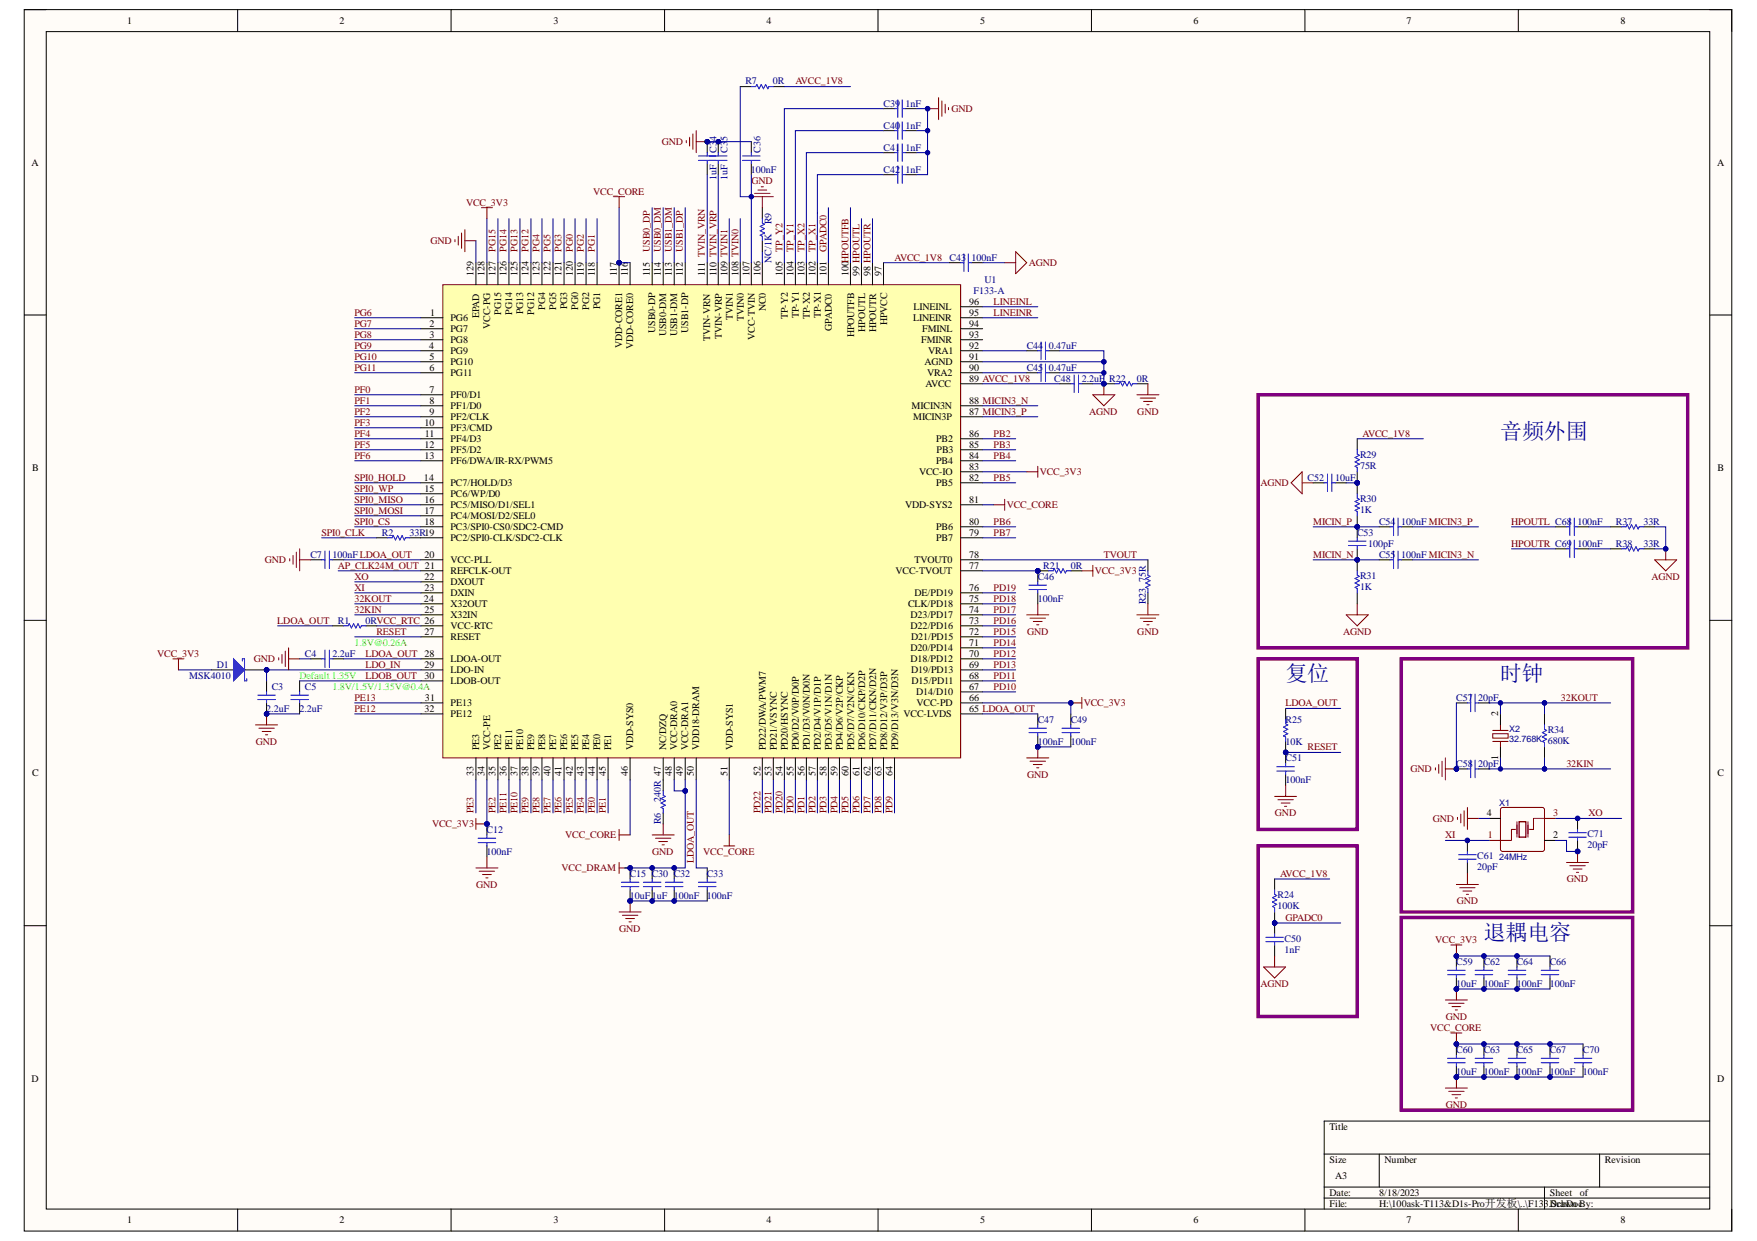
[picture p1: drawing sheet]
<svg xmlns="http://www.w3.org/2000/svg" width="297mm" height="210mm" viewBox="0 0 297 210" stroke-linecap="round" stroke-linejoin="round" font-family="sans-serif">
<defs><g id="words">
<g font-size="3.7" fill="#000080">
<text x="253.6" y="74.3">音频外围</text>
<text x="217.3" y="115.2">复位</text>
<text x="253.6" y="115.2">时钟</text>
<text x="250.8" y="158.9">退耦电容</text>
</g>
<g font-size="1.7">
<text x="21.5" y="4.1">1</text>
<text x="57.4" y="4.1">2</text>
<text x="93.6" y="4.1">3</text>
<text x="129.6" y="4.1">4</text>
<text x="165.7" y="4.1">5</text>
<text x="201.8" y="4.1">6</text>
<text x="237.8" y="4.1">7</text>
<text x="273.9" y="4.1">8</text>
<text x="5.3" y="28">A</text>
<text x="290.3" y="28">A</text>
<text x="80.1" y="46.7" transform="rotate(-90 80.1 46.7)">129</text>
<text x="81.9" y="46.7" transform="rotate(-90 81.9 46.7)">128</text>
<text x="83.8" y="46.7" transform="rotate(-90 83.8 46.7)">127</text>
<text x="85.6" y="46.7" transform="rotate(-90 85.6 46.7)">126</text>
<text x="87.5" y="46.7" transform="rotate(-90 87.5 46.7)">125</text>
<text x="89.4" y="46.7" transform="rotate(-90 89.4 46.7)">124</text>
<text x="91.2" y="46.7" transform="rotate(-90 91.2 46.7)">123</text>
<text x="93.1" y="46.7" transform="rotate(-90 93.1 46.7)">122</text>
<text x="95" y="46.7" transform="rotate(-90 95 46.7)">121</text>
<text x="96.8" y="46.7" transform="rotate(-90 96.8 46.7)">120</text>
<text x="98.7" y="46.7" transform="rotate(-90 98.7 46.7)">119</text>
<text x="100.5" y="46.7" transform="rotate(-90 100.5 46.7)">118</text>
<text x="104.3" y="46.7" transform="rotate(-90 104.3 46.7)">117</text>
<text x="106.1" y="46.7" transform="rotate(-90 106.1 46.7)">116</text>
<text x="109.8" y="46.7" transform="rotate(-90 109.8 46.7)">115</text>
<text x="111.7" y="46.7" transform="rotate(-90 111.7 46.7)">114</text>
<text x="113.6" y="46.7" transform="rotate(-90 113.6 46.7)">113</text>
<text x="115.4" y="46.7" transform="rotate(-90 115.4 46.7)">112</text>
<text x="119.2" y="46.7" transform="rotate(-90 119.2 46.7)">111 TVIN_VRN</text>
<text x="121.1" y="46.7" transform="rotate(-90 121.1 46.7)">110 TVIN_VRP</text>
<text x="123" y="46.7" transform="rotate(-90 123 46.7)">109 TVIN1</text>
<text x="124.8" y="46.7" transform="rotate(-90 124.8 46.7)">108 TVIN0</text>
<text x="126.7" y="46.7" transform="rotate(-90 126.7 46.7)">107</text>
<text x="128.6" y="46.7" transform="rotate(-90 128.6 46.7)">106</text>
<text x="132.3" y="46.7" transform="rotate(-90 132.3 46.7)">105</text>
<text x="134.1" y="46.7" transform="rotate(-90 134.1 46.7)">104</text>
<text x="136" y="46.7" transform="rotate(-90 136 46.7)">103</text>
<text x="137.9" y="46.7" transform="rotate(-90 137.9 46.7)">102</text>
<text x="139.7" y="46.7" transform="rotate(-90 139.7 46.7)">101</text>
<text x="143.4" y="46.7" transform="rotate(-90 143.4 46.7)">100HPOUTFB</text>
<text x="145.3" y="46.7" transform="rotate(-90 145.3 46.7)">99 HPOUTL</text>
<text x="147.2" y="46.7" transform="rotate(-90 147.2 46.7)">98 HPOUTR</text>
<text x="149" y="46.7" transform="rotate(-90 149 46.7)">97</text>
<text x="72.7" y="53.4">1</text>
<text x="81" y="53.8" transform="rotate(-90 81 53.8)">EPAD</text>
<text x="84.7" y="53.2" transform="rotate(-90 84.7 53.2)">PG15</text>
<text x="86.6" y="53.2" transform="rotate(-90 86.6 53.2)">PG14</text>
<text x="88.4" y="53.1" transform="rotate(-90 88.4 53.1)">PG13</text>
<text x="90.3" y="53.2" transform="rotate(-90 90.3 53.2)">PG12</text>
<text x="92.2" y="52.4" transform="rotate(-90 92.2 52.4)">PG4</text>
<text x="94" y="52.4" transform="rotate(-90 94 52.4)">PG5</text>
<text x="95.9" y="52.3" transform="rotate(-90 95.9 52.3)">PG3</text>
<text x="97.7" y="52.4" transform="rotate(-90 97.7 52.4)">PG0</text>
<text x="99.6" y="52.4" transform="rotate(-90 99.6 52.4)">PG2</text>
<text x="101.5" y="52.3" transform="rotate(-90 101.5 52.3)">PG1</text>
<text x="129.5" y="52.6" transform="rotate(-90 129.5 52.6)">NC0</text>
<text x="133.2" y="54" transform="rotate(-90 133.2 54)">TP-Y2</text>
<text x="135.1" y="53.8" transform="rotate(-90 135.1 53.8)">TP-Y1</text>
<text x="136.9" y="54" transform="rotate(-90 136.9 54)">TP-X2</text>
<text x="138.8" y="53.8" transform="rotate(-90 138.8 53.8)">TP-X1</text>
<text x="154.4" y="52.4">LINEINL</text>
<text x="163.8" y="53.4">95</text>
<text x="163.8" y="51.5">96</text>
<text x="72.5" y="58.9">4</text>
<text x="72.6" y="55.2">2</text>
<text x="72.6" y="57.1">3</text>
<text x="76.2" y="54.3">PG6</text>
<text x="76.2" y="56.2">PG7</text>
<text x="76.2" y="58">PG8</text>
<text x="76.2" y="59.9">PG9</text>
<text x="82.9" y="55.6" transform="rotate(-90 82.9 55.6)">VCC-PG</text>
<text x="105.2" y="58.8" transform="rotate(-90 105.2 58.8)">VDD-CORE1</text>
<text x="107.1" y="58.9" transform="rotate(-90 107.1 58.9)">VDD-CORE0</text>
<text x="110.8" y="56.2" transform="rotate(-90 110.8 56.2)">USB0-DP</text>
<text x="112.6" y="56.8" transform="rotate(-90 112.6 56.8)">USB0-DM</text>
<text x="114.5" y="56.8" transform="rotate(-90 114.5 56.8)">USB1-DM</text>
<text x="116.4" y="56.2" transform="rotate(-90 116.4 56.2)">USB1-DP</text>
<text x="120.1" y="57.6" transform="rotate(-90 120.1 57.6)">TVIN-VRN</text>
<text x="122" y="57.3" transform="rotate(-90 122 57.3)">TVIN-VRP</text>
<text x="123.9" y="54.1" transform="rotate(-90 123.9 54.1)">TVIN1</text>
<text x="125.8" y="54.2" transform="rotate(-90 125.8 54.2)">TVIN0</text>
<text x="127.6" y="57.4" transform="rotate(-90 127.6 57.4)">VCC-TVIN</text>
<text x="140.7" y="55.9" transform="rotate(-90 140.7 55.9)">GPADC0</text>
<text x="144.4" y="57" transform="rotate(-90 144.4 57)">HPOUTFB</text>
<text x="146.2" y="56.1" transform="rotate(-90 146.2 56.1)">HPOUTL</text>
<text x="148.1" y="56.2" transform="rotate(-90 148.1 56.2)">HPOUTR</text>
<text x="150" y="55" transform="rotate(-90 150 55)">HPVCC</text>
<text x="154.4" y="54.3">LINEINR</text>
<text x="155.7" y="58">FMINR</text>
<text x="155.9" y="56.2">FMINL</text>
<text x="156.9" y="59.9">VRA1</text>
<text x="163.8" y="58.9">92</text>
<text x="163.8" y="57.1">93</text>
<text x="163.8" y="55.2">94</text>
<text x="72.6" y="60.8">5</text>
<text x="72.6" y="62.7">6</text>
<text x="76.2" y="61.7">PG10</text>
<text x="76.2" y="63.6">PG11</text>
<text x="156.3" y="61.7">AGND</text>
<text x="156.5" y="65.5">AVCC</text>
<text x="156.7" y="63.6">VRA2</text>
<text x="163.8" y="64.5">89 AVCC_1V8</text>
<text x="163.8" y="62.7">90</text>
<text x="163.8" y="60.8">91</text>
<text x="71.8" y="72">10</text>
<text x="72.6" y="66.4">7</text>
<text x="72.6" y="68.3">8</text>
<text x="72.6" y="70.1">9</text>
<text x="76.2" y="67.3">PF0/D1</text>
<text x="76.2" y="69.2">PF1/D0</text>
<text x="76.2" y="71">PF2/CLK</text>
<text x="154.1" y="69.2">MICIN3N</text>
<text x="154.4" y="71">MICIN3P</text>
<text x="163.8" y="70.1">87 MICIN3_P</text>
<text x="163.8" y="68.3">88 MICIN3_N</text>
<text x="71.8" y="75.7">12</text>
<text x="71.8" y="77.6">13</text>
<text x="71.9" y="73.8">11</text>
<text x="76.2" y="72.9">PF3/CMD</text>
<text x="76.2" y="74.8">PF4/D3</text>
<text x="76.2" y="76.6">PF5/D2</text>
<text x="158.3" y="74.8">PB2</text>
<text x="158.3" y="76.6">PB3</text>
<text x="163.8" y="77.6">84</text>
<text x="163.8" y="75.7">85</text>
<text x="163.8" y="73.8">86</text>
<text x="5.4" y="79.7">B</text>
<text x="71.7" y="81.3">14</text>
<text x="71.8" y="83.1">15</text>
<text x="76.2" y="78.5">PF6/DWA/IR-RX/PWM5</text>
<text x="76.2" y="82.2">PC7/HOLD/D3</text>
<text x="155.4" y="80.3">VCC-IO</text>
<text x="158.3" y="82.2">PB5</text>
<text x="158.3" y="78.5">PB4</text>
<text x="163.8" y="81.3">82</text>
<text x="163.8" y="79.4">83</text>
<text x="290.4" y="79.7">B</text>
<text x="71.8" y="85">16</text>
<text x="71.8" y="86.9">17</text>
<text x="71.8" y="88.7">18</text>
<text x="76.2" y="84.1">PC6/WP/D0</text>
<text x="76.2" y="85.9">PC5/MISO/D1/SEL1</text>
<text x="76.2" y="87.8">PC4/MOSI/D2/SEL0</text>
<text x="76.2" y="89.6">PC3/SPI0-CS0/SDC2-CMD</text>
<text x="153" y="85.9">VDD-SYS2</text>
<text x="158.3" y="89.6">PB6</text>
<text x="163.8" y="88.7">80</text>
<text x="163.8" y="85">81</text>
<text x="71.8" y="94.3">20</text>
<text x="76.2" y="91.5">PC2/SPI0-CLK/SDC2-CLK</text>
<text x="76.2" y="95.2">VCC-PLL</text>
<text x="154.6" y="95.2">TVOUT0</text>
<text x="158.3" y="91.5">PB7</text>
<text x="163.8" y="94.3">78</text>
<text x="163.8" y="90.6">79</text>
<text x="71.7" y="101.7">24</text>
<text x="71.8" y="98">22</text>
<text x="71.8" y="99.9">23</text>
<text x="76.2" y="97.1">REFCLK-OUT</text>
<text x="76.2" y="99">DXOUT</text>
<text x="76.2" y="100.8">DXIN</text>
<text x="151.4" y="97.1">VCC-TVOUT</text>
<text x="154.6" y="100.8">DE/PD19</text>
<text x="163.8" y="101.7">75</text>
<text x="163.8" y="99.9">76</text>
<text x="163.8" y="96.2">77</text>
<text x="71.8" y="103.6">25</text>
<text x="71.8" y="107.3">27</text>
<text x="76.2" y="102.7">X32OUT</text>
<text x="76.2" y="104.5">X32IN</text>
<text x="76.2" y="106.4">VCC-RTC</text>
<text x="153.5" y="102.7">CLK/PD18</text>
<text x="153.9" y="106.4">D22/PD16</text>
<text x="153.9" y="104.5">D23/PD17</text>
<text x="163.8" y="107.3">72</text>
<text x="163.8" y="105.5">73</text>
<text x="163.8" y="103.6">74</text>
<text x="71.8" y="112.9">29</text>
<text x="76.2" y="108.3">RESET</text>
<text x="76.2" y="112">LDOA-OUT</text>
<text x="76.2" y="113.8">LDO-IN</text>
<text x="153.9" y="112">D18/PD12</text>
<text x="153.9" y="110.1">D20/PD14</text>
<text x="154" y="113.8">D19/PD13</text>
<text x="154" y="108.3">D21/PD15</text>
<text x="163.8" y="112.9">69</text>
<text x="163.8" y="111">70</text>
<text x="163.8" y="109.2">71</text>
<text x="71.8" y="114.8">30</text>
<text x="71.9" y="118.5">31</text>
<text x="76.2" y="115.7">LDOB-OUT</text>
<text x="76.2" y="119.4">PE13</text>
<text x="154.1" y="115.7">D15/PD11</text>
<text x="154.9" y="117.6">D14/D10</text>
<text x="155" y="119.4">VCC-PD</text>
<text x="163.8" y="118.5">66</text>
<text x="163.8" y="116.6">67</text>
<text x="163.8" y="114.8">68</text>
<text x="71.8" y="120.3">32</text>
<text x="76.2" y="121.3">PE12</text>
<text x="152.8" y="121.3">VCC-LVDS</text>
<text x="163.8" y="120.3">65 LDOA_OUT</text>
<text x="253.3" y="121.1" transform="rotate(-90 253.3 121.1)">2</text>
<text x="5.4" y="131.3">C</text>
<text x="80.1" y="131.3" transform="rotate(-90 80.1 131.3)">33</text>
<text x="81" y="126.9" transform="rotate(-90 81 126.9)">PE3</text>
<text x="81.9" y="131.3" transform="rotate(-90 81.9 131.3)">34</text>
<text x="82.9" y="126.9" transform="rotate(-90 82.9 126.9)">VCC-PE</text>
<text x="83.8" y="131.3" transform="rotate(-90 83.8 131.3)">35</text>
<text x="84.7" y="126.9" transform="rotate(-90 84.7 126.9)">PE2</text>
<text x="85.6" y="131.3" transform="rotate(-90 85.6 131.3)">36</text>
<text x="86.6" y="126.9" transform="rotate(-90 86.6 126.9)">PE11</text>
<text x="87.5" y="131.3" transform="rotate(-90 87.5 131.3)">37</text>
<text x="88.4" y="126.9" transform="rotate(-90 88.4 126.9)">PE10</text>
<text x="89.4" y="131.3" transform="rotate(-90 89.4 131.3)">38</text>
<text x="90.3" y="126.9" transform="rotate(-90 90.3 126.9)">PE9</text>
<text x="91.2" y="131.3" transform="rotate(-90 91.2 131.3)">39</text>
<text x="92.2" y="126.9" transform="rotate(-90 92.2 126.9)">PE8</text>
<text x="93.1" y="131.3" transform="rotate(-90 93.1 131.3)">40</text>
<text x="94" y="126.9" transform="rotate(-90 94 126.9)">PE7</text>
<text x="95" y="131.2" transform="rotate(-90 95 131.2)">41</text>
<text x="95.9" y="126.9" transform="rotate(-90 95.9 126.9)">PE6</text>
<text x="96.8" y="131.3" transform="rotate(-90 96.8 131.3)">42</text>
<text x="97.7" y="126.9" transform="rotate(-90 97.7 126.9)">PE5</text>
<text x="98.7" y="131.3" transform="rotate(-90 98.7 131.3)">43</text>
<text x="99.6" y="126.9" transform="rotate(-90 99.6 126.9)">PE4</text>
<text x="100.5" y="131.3" transform="rotate(-90 100.5 131.3)">44</text>
<text x="101.5" y="126.9" transform="rotate(-90 101.5 126.9)">PE0</text>
<text x="102.4" y="131.3" transform="rotate(-90 102.4 131.3)">45</text>
<text x="103.3" y="126.9" transform="rotate(-90 103.3 126.9)">PE1</text>
<text x="106.1" y="131.3" transform="rotate(-90 106.1 131.3)">46</text>
<text x="107.1" y="126.9" transform="rotate(-90 107.1 126.9)">VDD-SYS0</text>
<text x="112.6" y="126.9" transform="rotate(-90 112.6 126.9)">NC/DZQ</text>
<text x="113.6" y="131.3" transform="rotate(-90 113.6 131.3)">48</text>
<text x="114.5" y="126.9" transform="rotate(-90 114.5 126.9)">VCC-DRA0</text>
<text x="115.4" y="131.3" transform="rotate(-90 115.4 131.3)">49</text>
<text x="116.4" y="126.9" transform="rotate(-90 116.4 126.9)">VCC-DRA1</text>
<text x="117.3" y="131.3" transform="rotate(-90 117.3 131.3)">50</text>
<text x="118.2" y="126.9" transform="rotate(-90 118.2 126.9)">VDD18-DRAM</text>
<text x="123" y="131.2" transform="rotate(-90 123 131.2)">51</text>
<text x="123.9" y="126.9" transform="rotate(-90 123.9 126.9)">VDD-SYS1</text>
<text x="128.6" y="131.3" transform="rotate(-90 128.6 131.3)">52</text>
<text x="129.5" y="126.9" transform="rotate(-90 129.5 126.9)">PD22/DWA/PWM7</text>
<text x="130.4" y="131.3" transform="rotate(-90 130.4 131.3)">53</text>
<text x="131.3" y="126.9" transform="rotate(-90 131.3 126.9)">PD21/VSYNC</text>
<text x="132.3" y="131.3" transform="rotate(-90 132.3 131.3)">54</text>
<text x="133.2" y="126.9" transform="rotate(-90 133.2 126.9)">PD20/HSYNC</text>
<text x="134.1" y="131.3" transform="rotate(-90 134.1 131.3)">55</text>
<text x="135.1" y="126.9" transform="rotate(-90 135.1 126.9)">PD0/D2/V0P/D0P</text>
<text x="136" y="131.3" transform="rotate(-90 136 131.3)">56</text>
<text x="136.9" y="126.9" transform="rotate(-90 136.9 126.9)">PD1/D3/V0N/D0N</text>
<text x="137.9" y="131.3" transform="rotate(-90 137.9 131.3)">57</text>
<text x="138.8" y="126.9" transform="rotate(-90 138.8 126.9)">PD2/D4/V1P/D1P</text>
<text x="139.7" y="131.3" transform="rotate(-90 139.7 131.3)">58</text>
<text x="140.7" y="126.9" transform="rotate(-90 140.7 126.9)">PD3/D5/V1N/D1N</text>
<text x="141.6" y="131.3" transform="rotate(-90 141.6 131.3)">59</text>
<text x="142.5" y="126.9" transform="rotate(-90 142.5 126.9)">PD4/D6/V2P/CKP</text>
<text x="143.4" y="131.3" transform="rotate(-90 143.4 131.3)">60</text>
<text x="144.4" y="126.9" transform="rotate(-90 144.4 126.9)">PD5/D7/V2N/CKN</text>
<text x="145.3" y="131.2" transform="rotate(-90 145.3 131.2)">61</text>
<text x="146.2" y="126.9" transform="rotate(-90 146.2 126.9)">PD6/D10/CKP/D2P</text>
<text x="147.2" y="131.3" transform="rotate(-90 147.2 131.3)">62</text>
<text x="148.1" y="126.9" transform="rotate(-90 148.1 126.9)">PD7/D11/CKN/D2N</text>
<text x="149" y="131.3" transform="rotate(-90 149 131.3)">63</text>
<text x="150" y="126.9" transform="rotate(-90 150 126.9)">PD8/D12/V3P/D3P</text>
<text x="150.9" y="131.3" transform="rotate(-90 150.9 131.3)">64</text>
<text x="151.8" y="126.9" transform="rotate(-90 151.8 126.9)">PD9/D13/V3N/D3N</text>
<text x="253.3" y="128.5" transform="rotate(-90 253.3 128.5)">1</text>
<text x="290.4" y="131.3">C</text>
<text x="251.3" y="138">4</text>
<text x="262.6" y="141.7">2</text>
<text x="5.3" y="182.9">D</text>
<text x="290.3" y="182.9">D</text>
<text x="224.8" y="191.1">Title</text>
<text x="224.8" y="196.6">Size</text>
<text x="234.1" y="196.6">Number</text>
<text x="271.3" y="196.6">Revision</text>
<text x="224.8" y="202.2">Date:</text>
<text x="225.7" y="199.4">A3</text>
<text x="233.2" y="202.2">8/18/2023</text>
<text x="262" y="202.2">Sheet</text>
<text x="267.1" y="202.2">of</text>
<text x="21.5" y="206.9">1</text>
<text x="57.4" y="206.9">2</text>
<text x="93.6" y="206.9">3</text>
<text x="129.6" y="206.9">4</text>
<text x="165.7" y="206.9">5</text>
<text x="201.8" y="206.9">6</text>
<text x="224.8" y="204.1">File:</text>
<text x="233.2" y="204.1">H:\100ask-T113&amp;D1s-Pro开发板\..\F133.SchDoc</text>
<text x="237.8" y="206.9">7</text>
<text x="262" y="204.1">Drawn By:</text>
<text x="273.9" y="206.9">8</text>
</g>
<g font-size="1.7" fill="#000080">
<text x="126" y="14.3">R7</text>
<text x="130.7" y="14.3">0R</text>
<text x="121.1" y="23.8" transform="rotate(-90 121.1 23.8)">4</text>
<text x="123" y="23.8" transform="rotate(-90 123 23.8)">5</text>
<text x="149.4" y="21.7">C40</text>
<text x="149.4" y="18">C39</text>
<text x="153.1" y="21.7">1nF</text>
<text x="153.1" y="18">1nF</text>
<text x="121.1" y="25.8" transform="rotate(-90 121.1 25.8)">C3</text>
<text x="123" y="25.8" transform="rotate(-90 123 25.8)">C3</text>
<text x="126.9" y="29.2">100nF</text>
<text x="128.6" y="25.8" transform="rotate(-90 128.6 25.8)">C36</text>
<text x="149.4" y="29.2">C42</text>
<text x="149.4" y="25.5">C41</text>
<text x="153.1" y="29.2">1nF</text>
<text x="153.1" y="25.5">1nF</text>
<text x="121.1" y="30.4" transform="rotate(-90 121.1 30.4)">1uF</text>
<text x="123" y="30.4" transform="rotate(-90 123 30.4)">1uF</text>
<text x="130.4" y="37.9" transform="rotate(-90 130.4 37.9)">R9</text>
<text x="130.4" y="44.4" transform="rotate(-90 130.4 44.4)">NC/1K</text>
<text x="160.5" y="44.1">C43</text>
<text x="164.3" y="44.1">100nF</text>
<text x="166.5" y="47.8">U1</text>
<text x="164.6" y="49.6">F133-A</text>
<text x="173.6" y="58.9">C44</text>
<text x="177.3" y="58.9">0.47uF</text>
<text x="173.6" y="62.7">C45</text>
<text x="177.3" y="62.7">0.47uF</text>
<text x="178.2" y="64.5">C48</text>
<text x="182.9" y="64.5">2.2uF</text>
<text x="187.5" y="64.5">R22</text>
<text x="192.2" y="64.5">0R</text>
<text x="229.9" y="77.4">R29</text>
<text x="221.1" y="81.3">C52</text>
<text x="225.7" y="81.3">10uF</text>
<text x="229.9" y="79.2">75R</text>
<text x="229.9" y="86.7">1K</text>
<text x="229.9" y="84.8">R30</text>
<text x="233.2" y="88.7">C54</text>
<text x="236.9" y="88.7">100nF MICIN3_P</text>
<text x="266.7" y="88.7">100nF</text>
<text x="273.2" y="88.7">R37</text>
<text x="277.8" y="88.7">33R</text>
<text x="52.5" y="94.3">C7</text>
<text x="56.2" y="94.3">100nF LDOA_OUT</text>
<text x="64.6" y="90.6">R2</text>
<text x="69.2" y="90.6">33R19</text>
<text x="229.4" y="90.6">C53</text>
<text x="231.3" y="92.4">100pF</text>
<text x="233.2" y="94.3">C55</text>
<text x="236.9" y="94.3">100nF MICIN3_N</text>
<text x="266.7" y="92.4">100nF</text>
<text x="273.2" y="92.4">R38</text>
<text x="277.8" y="92.4">33R</text>
<text x="175.4" y="101.7">100nF</text>
<text x="175.4" y="98">C46</text>
<text x="176.4" y="96.2">R21</text>
<text x="181" y="96.2">0R</text>
<text x="193.7" y="98.4" transform="rotate(-90 193.7 98.4)">75R</text>
<text x="229.9" y="99.7">1K</text>
<text x="229.9" y="97.9">R31</text>
<text x="57.1" y="105.5">R1</text>
<text x="61.8" y="105.5">0RVCC_RTC 26</text>
<text x="193.7" y="102.2" transform="rotate(-90 193.7 102.2)">R23</text>
<text x="36.6" y="112.9">D1</text>
<text x="51.5" y="111">C4</text>
<text x="56.2" y="111">2.2uF</text>
<text x="32" y="114.8">MSK4010</text>
<text x="46" y="116.6">C3</text>
<text x="51.5" y="116.6">C5</text>
<text x="246.2" y="118.5">C57</text>
<text x="249.9" y="118.5">20pF</text>
<text x="45" y="120.3">2.2uF</text>
<text x="50.6" y="120.3">2.2uF</text>
<text x="175.4" y="125.9">100nF</text>
<text x="175.4" y="122.2">C47</text>
<text x="181" y="125.9">100nF</text>
<text x="181" y="122.2">C49</text>
<text x="217.3" y="125.9">10K</text>
<text x="217.3" y="122.2">R25</text>
<text x="261.7" y="123.9">R34</text>
<text x="217.3" y="128.7">C51</text>
<text x="246.2" y="129.7">C58</text>
<text x="249.9" y="129.7">20pF</text>
<text x="111.7" y="135.7" transform="rotate(-90 111.7 135.7)">240R 47</text>
<text x="217.3" y="132.4">100nF</text>
<text x="82.3" y="140.8">C12</text>
<text x="111.7" y="139.4" transform="rotate(-90 111.7 139.4)">R6</text>
<text x="268.4" y="143.4">20pF</text>
<text x="268.4" y="141.6">C71</text>
<text x="82.3" y="144.5">100nF</text>
<text x="106.5" y="148.3">C15 C30 C32</text>
<text x="119.5" y="148.3">C33</text>
<text x="249.7" y="147.2">20pF</text>
<text x="249.7" y="145.3">C61</text>
<text x="106.5" y="152">10uF1uF 100nF</text>
<text x="119.5" y="152">100nF</text>
<text x="216" y="153.7">100K</text>
<text x="216" y="151.8">R24</text>
<text x="217.2" y="161.1">1nF</text>
<text x="217.2" y="159.3">C50</text>
<text x="246.2" y="166.9">10uF 100nF</text>
<text x="246.2" y="163.1">C59</text>
<text x="250.8" y="163.1">C62</text>
<text x="256.4" y="166.9">100nF</text>
<text x="256.4" y="163.1">C64</text>
<text x="262" y="166.9">100nF</text>
<text x="262" y="163.1">C66</text>
<text x="246.2" y="178">C60</text>
<text x="250.8" y="178">C63</text>
<text x="256.4" y="178">C65</text>
<text x="262" y="178">C67</text>
<text x="267.6" y="178">C70</text>
<text x="246.2" y="181.8">10uF 100nF</text>
<text x="256.4" y="181.8">100nF</text>
<text x="262" y="181.8">100nF</text>
<text x="267.6" y="181.8">100nF</text>
</g>
<g font-size="1.7" fill="#800000">
<text x="134.5" y="14.3">AVCC_1V8</text>
<text x="160.9" y="18.9">GND</text>
<text x="111.9" y="24.5">GND</text>
<text x="78.8" y="34.8">VCC_3V3</text>
<text x="100.3" y="32.9">VCC_CORE</text>
<text x="127" y="31">GND</text>
<text x="72.8" y="41.3">GND</text>
<text x="83.8" y="42.5" transform="rotate(-90 83.8 42.5)">PG15</text>
<text x="85.6" y="42.5" transform="rotate(-90 85.6 42.5)">PG14</text>
<text x="87.5" y="42.5" transform="rotate(-90 87.5 42.5)">PG13</text>
<text x="89.4" y="42.5" transform="rotate(-90 89.4 42.5)">PG12</text>
<text x="91.2" y="42.5" transform="rotate(-90 91.2 42.5)">PG4</text>
<text x="93.1" y="42.5" transform="rotate(-90 93.1 42.5)">PG5</text>
<text x="95" y="42.5" transform="rotate(-90 95 42.5)">PG3</text>
<text x="96.8" y="42.5" transform="rotate(-90 96.8 42.5)">PG0</text>
<text x="98.7" y="42.5" transform="rotate(-90 98.7 42.5)">PG2</text>
<text x="100.5" y="42.5" transform="rotate(-90 100.5 42.5)">PG1</text>
<text x="109.8" y="42.5" transform="rotate(-90 109.8 42.5)">USB0_DP</text>
<text x="111.7" y="42.5" transform="rotate(-90 111.7 42.5)">USB0_DM</text>
<text x="113.6" y="42.5" transform="rotate(-90 113.6 42.5)">USB1_DM</text>
<text x="115.4" y="42.5" transform="rotate(-90 115.4 42.5)">USB1_DP</text>
<text x="132.3" y="42.5" transform="rotate(-90 132.3 42.5)">TP_Y2</text>
<text x="134.1" y="42.5" transform="rotate(-90 134.1 42.5)">TP_Y1</text>
<text x="136" y="42.5" transform="rotate(-90 136 42.5)">TP_X2</text>
<text x="137.9" y="42.5" transform="rotate(-90 137.9 42.5)">TP_X1</text>
<text x="139.7" y="42.5" transform="rotate(-90 139.7 42.5)">GPADC0</text>
<text x="151.2" y="44.1">AVCC_1V8</text>
<text x="173.9" y="45">AGND</text>
<text x="59.9" y="53.4">PG6</text>
<text x="168" y="51.5">LINEINL</text>
<text x="168" y="53.4">LINEINR</text>
<text x="59.9" y="55.2">PG7</text>
<text x="59.9" y="57.1">PG8</text>
<text x="59.9" y="58.9">PG9</text>
<text x="59.9" y="60.8">PG10</text>
<text x="59.9" y="62.7">PG11</text>
<text x="59.9" y="66.4">PF0</text>
<text x="59.9" y="68.3">PF1</text>
<text x="59.9" y="70.1">PF2</text>
<text x="59.9" y="72">PF3</text>
<text x="184.2" y="70.1">AGND</text>
<text x="192.3" y="70.1">GND</text>
<text x="59.9" y="73.8">PF4</text>
<text x="59.9" y="75.7">PF5</text>
<text x="59.9" y="77.6">PF6</text>
<text x="168" y="73.8">PB2</text>
<text x="168" y="75.7">PB3</text>
<text x="168" y="77.6">PB4</text>
<text x="230.4" y="73.8">AVCC_1V8</text>
<text x="59.9" y="83.1">SPI0_WP</text>
<text x="59.9" y="81.3">SPI0_HOLD</text>
<text x="168" y="81.3">PB5</text>
<text x="175.8" y="80.3">VCC_3V3</text>
<text x="213.1" y="82.2">AGND</text>
<text x="59.9" y="88.7">SPI0_CS</text>
<text x="59.9" y="85">SPI0_MISO</text>
<text x="59.9" y="86.9">SPI0_MOSI</text>
<text x="168" y="88.7">PB6</text>
<text x="170.2" y="85.9">VCC_CORE</text>
<text x="222" y="88.7">MICIN_P</text>
<text x="255.5" y="88.7">HPOUTL C68</text>
<text x="44.8" y="95.2">GND</text>
<text x="54.3" y="90.6">SPI0_CLK</text>
<text x="168" y="90.6">PB7</text>
<text x="186.6" y="94.3">TVOUT</text>
<text x="222" y="94.3">MICIN_N</text>
<text x="255.5" y="92.4">HPOUTR C69</text>
<text x="57.1" y="96.2">AP_CLK24M_OUT 21</text>
<text x="59.9" y="99.9">XI</text>
<text x="59.9" y="98">XO</text>
<text x="59.9" y="101.7">32KOUT</text>
<text x="168" y="101.7">PD18</text>
<text x="168" y="99.9">PD19</text>
<text x="185.1" y="97.1">VCC_3V3</text>
<text x="279.2" y="98">AGND</text>
<text x="46.9" y="105.5">LDOA_OUT</text>
<text x="59.9" y="103.6">32KIN</text>
<text x="63.6" y="107.3">RESET</text>
<text x="168" y="107.3">PD15</text>
<text x="168" y="105.5">PD16</text>
<text x="168" y="103.6">PD17</text>
<text x="173.7" y="107.3">GND</text>
<text x="192.3" y="107.3">GND</text>
<text x="227.1" y="107.3">AGND</text>
<text x="26.6" y="111">VCC_3V3</text>
<text x="42.9" y="112">GND</text>
<text x="61.8" y="111">LDOA_OUT 28</text>
<text x="61.8" y="112.9">LDO_IN</text>
<text x="168" y="111">PD12</text>
<text x="168" y="112.9">PD13</text>
<text x="168" y="109.2">PD14</text>
<text x="59.9" y="118.5">PE13</text>
<text x="61.8" y="114.8">LDOB_OUT</text>
<text x="168" y="116.6">PD10</text>
<text x="168" y="114.8">PD11</text>
<text x="183.2" y="119.4">VCC_3V3</text>
<text x="217.3" y="119.4">LDOA_OUT</text>
<text x="263.9" y="118.5">32KOUT</text>
<text x="43.2" y="125.9">GND</text>
<text x="59.9" y="120.3">PE12</text>
<text x="173.7" y="131.5">GND</text>
<text x="221.1" y="126.9">RESET</text>
<text x="238.5" y="130.6">GND</text>
<text x="264.8" y="129.7">32KIN</text>
<text x="80.1" y="137.5" transform="rotate(-90 80.1 137.5)">PE3</text>
<text x="83.8" y="137.5" transform="rotate(-90 83.8 137.5)">PE2</text>
<text x="85.6" y="137.5" transform="rotate(-90 85.6 137.5)">PE11</text>
<text x="87.5" y="137.5" transform="rotate(-90 87.5 137.5)">PE10</text>
<text x="89.4" y="137.5" transform="rotate(-90 89.4 137.5)">PE9</text>
<text x="91.2" y="137.5" transform="rotate(-90 91.2 137.5)">PE8</text>
<text x="93.1" y="137.5" transform="rotate(-90 93.1 137.5)">PE7</text>
<text x="95" y="137.5" transform="rotate(-90 95 137.5)">PE6</text>
<text x="96.8" y="137.5" transform="rotate(-90 96.8 137.5)">PE5</text>
<text x="98.7" y="137.5" transform="rotate(-90 98.7 137.5)">PE4</text>
<text x="100.5" y="137.5" transform="rotate(-90 100.5 137.5)">PE0</text>
<text x="102.4" y="137.5" transform="rotate(-90 102.4 137.5)">PE1</text>
<text x="128.6" y="137.5" transform="rotate(-90 128.6 137.5)">PD22</text>
<text x="130.4" y="137.5" transform="rotate(-90 130.4 137.5)">PD21</text>
<text x="132.3" y="137.5" transform="rotate(-90 132.3 137.5)">PD20</text>
<text x="134.1" y="137.5" transform="rotate(-90 134.1 137.5)">PD0</text>
<text x="136" y="137.5" transform="rotate(-90 136 137.5)">PD1</text>
<text x="137.9" y="137.5" transform="rotate(-90 137.9 137.5)">PD2</text>
<text x="139.7" y="137.5" transform="rotate(-90 139.7 137.5)">PD3</text>
<text x="141.6" y="137.5" transform="rotate(-90 141.6 137.5)">PD4</text>
<text x="143.4" y="137.5" transform="rotate(-90 143.4 137.5)">PD5</text>
<text x="145.3" y="137.5" transform="rotate(-90 145.3 137.5)">PD6</text>
<text x="147.2" y="137.5" transform="rotate(-90 147.2 137.5)">PD7</text>
<text x="149" y="137.5" transform="rotate(-90 149 137.5)">PD8</text>
<text x="150.9" y="137.5" transform="rotate(-90 150.9 137.5)">PD9</text>
<text x="73" y="139.9">VCC_3V3</text>
<text x="95.5" y="141.7">VCC_CORE</text>
<text x="215.6" y="138">GND</text>
<text x="242.2" y="139">GND</text>
<text x="244.3" y="141.7">XI</text>
<text x="268.5" y="138">XO</text>
<text x="95" y="147.3">VCC_DRAM</text>
<text x="110.3" y="144.5">GND</text>
<text x="117.3" y="145.9" transform="rotate(-90 117.3 145.9)">LDOA_OUT</text>
<text x="118.9" y="144.5">VCC_CORE</text>
<text x="216.4" y="148.3">AVCC_1V8</text>
<text x="264.9" y="149.2">GND</text>
<text x="80.5" y="150.1">GND</text>
<text x="217.3" y="155.7">GPADC0</text>
<text x="246.3" y="152.9">GND</text>
<text x="104.7" y="157.6">GND</text>
<text x="242.6" y="159.4">VCC_3V3</text>
<text x="213.1" y="166.9">AGND</text>
<text x="244.4" y="172.4">GND</text>
<text x="241.8" y="174.3">VCC_CORE</text>
<text x="244.4" y="187.3">GND</text>
</g>
<g font-size="1.7" fill="#0f0">
<text x="59.9" y="109.2">1.8V@0.26A</text>
<text x="50.6" y="114.8">Default 1.35V</text>
<text x="56.2" y="116.6">1.8V/1.5V/1.35V@0.4A</text>
</g>
<g font-size="1.7" fill="#800">
<text x="251.5" y="141.7">1</text>
<text x="262.6" y="138">3</text>
</g>
<g font-size="1.5" fill="#000080">
<text x="255.2" y="123.7">X2</text>
<text x="255.2" y="125.4">32.768K 680K</text>
<text x="253.5" y="136.3">X1</text>
<text x="253.5" y="145.4">24MHz</text>
</g>
</g></defs>
<path d="M4.1 1.6h288.7v206.6h-288.7z" fill-rule="evenodd" fill="#fffcf8"/>
<path d="M4.1 1.6h288.7v206.6h-288.7z" fill="none" stroke="#000" stroke-width=".17"/>
<path d="M7.8 5.3h281.3v199.2h-281.3z" fill-rule="evenodd" fill="#fffcf8"/>
<g fill="none" stroke="#000" stroke-width=".17">
<path d="M4.1 1.6h3.7M7.8 5.3h281.3v199.2h-281.3zM40.2 1.6v3.7M76.3 1.6v3.7M112.4 1.6v3.7M148.4 1.6v3.7M184.5 1.6v3.7M220.6 1.6v3.7M256.7 1.6v3.7M289.1 1.6h3.7v3.7M4.1 53.3h3.7M289.1 53.3h3.7"/>
<path d="M4.1 104.9h3.7M289.1 104.9h3.7M4.1 156.6h3.7M289.1 156.6h3.7M223.9 195.2h65.2M233.2 195.2v5.6M270.4 195.2v5.6M289.1 189.6h-65.2v14.9M40.2 204.5v3.7M76.3 204.5v3.7M112.4 204.5v3.7M148.4 204.5v3.7"/>
<path d="M184.5 204.5v3.7M220.6 204.5v3.7M223.9 200.8h65.2M223.9 202.6h65.2M256.7 204.5v3.7M261.1 200.8v3.7M292.8 204.5v3.7"/>
</g>
<circle cx="104.7" cy="44.4" r=".37" fill="#000080"/>
<circle cx="104.7" cy="44.4" r=".37" fill="none" stroke="#000080" stroke-width=".17"/>
<path d="M74.9 48.2h87.5v80h-87.5z" fill-rule="evenodd" fill="#ffffb0"/>
<path d="M74.9 48.2h87.5v80h-87.5z" fill="none" stroke="#800000" stroke-width=".17"/>
<g fill="none" stroke="#000" stroke-width=".17">
<path d="M71.1 53.7h3.8M71.1 55.6h3.8M71.1 57.5h3.8M71.1 59.3h3.8M104.7 44.4v3.8M106.5 44.4v3.8M110.3 44.4v3.8M112.1 44.4v3.8M114 44.4v3.8M115.8 44.4v3.8M119.6 44.4v3.8M121.4 44.4v3.8"/>
<path d="M123.3 44.4v3.8M125.2 44.4v3.8M127 44.4v3.8M128.9 44.4v3.8M132.6 44.4v3.8M134.5 44.4v3.8M136.3 44.4v3.8M138.2 44.4v3.8M140.1 44.4v3.8M143.8 44.4v3.8M145.6 44.4v3.8M147.5 44.4v3.8"/>
<path d="M149.4 44.4v3.8M162.4 53.7h3.7M162.4 55.6h3.7M162.4 57.5h3.7M162.4 59.3h3.7M162.4 51.9h3.7M71.1 61.2h3.8M71.1 63h3.8M71.1 66.8h3.8M71.1 68.6h3.8M71.1 70.5h3.8M71.1 72.4h3.8"/>
<path d="M71.1 74.2h3.8M71.1 76.1h3.8M71.1 77.9h3.8M162.4 61.2h3.7M162.4 63h3.7M162.4 68.6h3.7M162.4 70.5h3.7M162.4 74.2h3.7M162.4 76.1h3.7M162.4 77.9h3.7M162.4 79.8h3.7M162.4 64.9h3.7"/>
<path d="M71.1 81.7h3.8M71.1 83.5h3.8M71.1 85.4h3.8M71.1 87.2h3.8M71.1 89.1h3.8M71.1 91h3.8M71.1 94.7h3.8M71.1 96.5h3.8M71.1 98.4h3.8M162.4 81.7h3.7M162.4 85.4h3.7M162.4 89.1h3.7"/>
<path d="M162.4 91h3.7M162.4 94.7h3.7M162.4 96.5h3.7M71.1 100.3h3.8M71.1 102.1h3.8M71.1 104h3.8M71.1 105.9h3.8M71.1 107.7h3.8M71.1 111.4h3.8M71.1 113.3h3.8M71.1 115.2h3.8M71.1 118.9h3.8"/>
<path d="M162.4 100.3h3.7M162.4 102.1h3.7M162.4 104h3.7M162.4 105.9h3.7M162.4 107.7h3.7M162.4 111.4h3.7M162.4 113.3h3.7M162.4 115.2h3.7M162.4 118.9h3.7M162.4 117h3.7M162.4 109.6h3.7M71.1 120.7h3.8"/>
<path d="M80.5 128.2v3.7M82.3 128.2v3.7M84.2 128.2v3.7M86 128.2v3.7M87.9 128.2v3.7M89.8 128.2v3.7M91.6 128.2v3.7M93.5 128.2v3.7M95.4 128.2v3.7M97.2 128.2v3.7M99.1 128.2v3.7M100.9 128.2v3.7"/>
<path d="M102.8 128.2v3.7M106.5 128.2v3.7M112.1 128.2v3.7M114 128.2v3.7M115.8 128.2v3.7M117.7 128.2v3.7M123.3 128.2v3.7M128.9 128.2v3.7M130.7 128.2v3.7M132.6 128.2v3.7M134.5 128.2v3.7M136.3 128.2v3.7"/>
<path d="M138.2 128.2v3.7M140.1 128.2v3.7M141.9 128.2v3.7M143.8 128.2v3.7M145.6 128.2v3.7M147.5 128.2v3.7M149.4 128.2v3.7M151.2 128.2v3.7M162.4 120.7h3.7"/>
</g>
<circle cx="104.7" cy="44.4" r=".37" fill="#000080"/>
<circle cx="104.7" cy="44.4" r=".37" fill="none" stroke="#000080" stroke-width=".17"/>
<g fill="none" stroke="#000" stroke-width=".17">
<path d="M80.5 44.4v3.8M82.3 44.4v3.8M84.2 44.4v3.8M86 44.4v3.8M87.9 44.4v3.8M89.8 44.4v3.8M91.6 44.4v3.8M93.5 44.4v3.8M95.4 44.4v3.8M97.2 44.4v3.8M99.1 44.4v3.8M100.9 44.4v3.8"/>
<path d="M251.8 138.4h1.9M261.1 142.1h1.9"/>
</g>
<path d="M253.7 136.8l.3-.2h6.9l.2 .3v6.9l-.4 .2h-6.8l-.2-.4zM261.1 138.4h1.9M251.8 142.1h1.9" fill="none" stroke="#800" stroke-width=".17"/>
<path d="M256.5 139v2.6M256.8 139h1.2v2.6h-1.2zM258.3 139v2.6M261.1 138.4h-1.8v1.9h-.8M256.3 140.3h-.8v1.8h-1.8" fill="none" stroke="#801" stroke-width=".17"/>
<circle cx="248.1" cy="142.2" r=".37" fill="#000080"/>
<circle cx="248.1" cy="142.2" r=".37" fill="none" stroke="#000080" stroke-width=".17"/>
<path d="M248.1 142.1v1.9" fill="none" stroke="#000" stroke-width=".17"/>
<circle cx="248.1" cy="142.2" r=".37" fill="#000080"/>
<circle cx="248.1" cy="142.2" r=".37" fill="none" stroke="#000080" stroke-width=".17"/>
<path d="M248.1 145.9v1.8" fill="none" stroke="#000" stroke-width=".17"/>
<path d="M246.6 145.3h3M246.6 144.6h3M248.1 144v.6M248.1 145.3v.6" fill="none" stroke="#00f" stroke-width=".17"/>
<circle cx="266.7" cy="138.4" r=".37" fill="#000080"/>
<circle cx="266.7" cy="138.4" r=".37" fill="none" stroke="#000080" stroke-width=".17"/>
<circle cx="266.7" cy="144" r=".37" fill="#000080"/>
<circle cx="266.7" cy="144" r=".37" fill="none" stroke="#000080" stroke-width=".17"/>
<path d="M266.7 138.4v1.9" fill="none" stroke="#000" stroke-width=".17"/>
<circle cx="266.7" cy="138.4" r=".37" fill="#000080"/>
<circle cx="266.7" cy="138.4" r=".37" fill="none" stroke="#000080" stroke-width=".17"/>
<path d="M266.7 142.1v1.9" fill="none" stroke="#000" stroke-width=".17"/>
<circle cx="266.7" cy="144" r=".37" fill="#000080"/>
<g fill="none" stroke="#000080" stroke-width=".17">
<path d="M263 142.1h1.8v1.9h1.9"/>
<circle cx="266.7" cy="144" r=".37"/>
</g>
<path d="M265.2 141.6h3M265.2 140.8h3M266.7 140.3v.5M266.7 141.6v.5" fill="none" stroke="#00f" stroke-width=".17"/>
<circle cx="266.7" cy="144" r=".37" fill="#000080"/>
<g fill="none" stroke="#000080" stroke-width=".17">
<path d="M249.9 138.4h1.9M263 138.4h11.2M244.4 142.1h7.4"/>
<circle cx="266.7" cy="144" r=".37"/>
</g>
<path d="M264.8 145.9h3.8M265.4 146.4h2.6M266 147h1.4M266.5 147.6h.4M266.7 144v1.9" fill="none" stroke="#800000" stroke-width=".17"/>
<circle cx="266.7" cy="144" r=".37" fill="#000080"/>
<circle cx="266.7" cy="144" r=".37" fill="none" stroke="#000080" stroke-width=".17"/>
<path d="M246.4 138.2v.4M247 137.7v1.5M247.5 137.1v2.6M248.1 136.6v3.7M248.1 138.4h1.8M246.2 149.6h3.7M246.8 150.2h2.6M247.3 150.7h1.5M247.9 151.3h.4M248.1 147.7v1.9" fill="none" stroke="#800000" stroke-width=".17"/>
<circle cx="82.3" cy="139.4" r=".37" fill="#000080"/>
<circle cx="82.3" cy="139.4" r=".37" fill="none" stroke="#000080" stroke-width=".17"/>
<path d="M82.3 139.4v1.8" fill="none" stroke="#000" stroke-width=".17"/>
<circle cx="82.3" cy="139.4" r=".37" fill="#000080"/>
<g fill="none" stroke="#000080" stroke-width=".17">
<path d="M60 53.7h11.1M60 55.6h11.1M60 57.5h11.1M60 59.3h11.1M60 61.2h11.1M60 63h11.1M60 66.8h11.1M60 68.6h11.1M60 72.4h11.1M60 74.2h11.1M60 76.1h11.1M60 77.9h11.1"/>
<path d="M60 70.5h11.1M54.4 91h9.3M60 81.7h11.1M60 83.5h11.1M60 85.4h11.1M60 87.2h11.1M60 98.4h11.1M60 89.1h11.1M166.1 89.1h5.6M166.1 91h5.6M166.1 96.6h9.3M60 100.3h11.1"/>
<path d="M60 102.1h11.1M60 104h11.1M60 118.9h11.1M166.1 104h5.6M166.1 105.9h5.6M166.1 107.7h5.6M166.1 109.6h5.6M166.1 111.4h5.6M166.1 113.3h5.6M166.1 115.2h5.6M166.1 117h5.6M60 120.7h11.1"/>
<path d="M80.5 131.9v5.6"/>
<circle cx="82.3" cy="139.4" r=".37"/>
</g>
<path d="M82.3 143.1v1.8" fill="none" stroke="#000" stroke-width=".17"/>
<path d="M80.8 142.5h3M80.8 141.8h3M82.3 141.2v.6M82.3 142.5v.6" fill="none" stroke="#00f" stroke-width=".17"/>
<circle cx="175.4" cy="96.6" r=".37" fill="#000080"/>
<g fill="none" stroke="#000080" stroke-width=".17">
<path d="M166.1 100.3h5.6M166.1 102.1h5.6M123.3 131.9v9.3M128.9 131.9v5.6M130.7 131.9v5.6M132.6 131.9v5.6M134.5 131.9v5.6M136.3 131.9v5.6M138.2 131.9v5.6M140.1 131.9v5.6M141.9 131.9v5.6M143.8 131.9v5.6"/>
<path d="M145.6 131.9v5.6M147.5 131.9v5.6M149.4 131.9v5.6M151.2 131.9v5.6"/>
<circle cx="175.4" cy="96.6" r=".37"/>
</g>
<path d="M50.7 115.2v1.8M50.7 118.9v1.8" fill="none" stroke="#000" stroke-width=".17"/>
<path d="M49.2 118.3h2.9M49.2 117.6h2.9M50.7 117v.6M50.7 118.3v.6" fill="none" stroke="#00f" stroke-width=".17"/>
<circle cx="45.1" cy="120.7" r=".37" fill="#000080"/>
<circle cx="45.1" cy="120.7" r=".37" fill="none" stroke="#000080" stroke-width=".17"/>
<path d="M45.1 115.2v1.8M45.1 118.9v1.8" fill="none" stroke="#000" stroke-width=".17"/>
<circle cx="45.1" cy="120.7" r=".37" fill="#000080"/>
<circle cx="45.1" cy="120.7" r=".37" fill="none" stroke="#000080" stroke-width=".17"/>
<path d="M43.6 118.3h3M43.6 117.6h3M45.1 117v.6M45.1 118.3v.6M54.4 111.4h.5M54.9 110v2.9M55.7 110v2.9M55.7 111.4h.5" fill="none" stroke="#00f" stroke-width=".17"/>
<path d="M52.5 111.4h1.9M56.2 111.4h1.9" fill="none" stroke="#000" stroke-width=".17"/>
<circle cx="45.1" cy="113.3" r=".37" fill="#000080"/>
<circle cx="45.1" cy="113.3" r=".37" fill="none" stroke="#000080" stroke-width=".17"/>
<path d="M35.8 113.3h3.7M41.3 113.3h3.8" fill="none" stroke="#000" stroke-width=".17"/>
<circle cx="45.1" cy="113.3" r=".37" fill="#000080"/>
<circle cx="45.1" cy="113.3" r=".37" fill="none" stroke="#000080" stroke-width=".17"/>
<path d="M39.5 111.4l1.8 1.9-1.8 1.9z" fill="#00f"/>
<path d="M39.5 111.4l1.8 1.9-1.8 1.9zM41 111.8v-.4h.3v3.8h.4v-.4" fill="none" stroke="#00f" stroke-width=".17"/>
<path d="M45.1 113.3v1.9M58.1 111.4h13" fill="none" stroke="#000080" stroke-width=".17"/>
<circle cx="45.1" cy="113.3" r=".37" fill="#000080"/>
<g fill="none" stroke="#000080" stroke-width=".17">
<path d="M45.1 113.3h26"/>
<circle cx="45.1" cy="113.3" r=".37"/>
</g>
<circle cx="45.1" cy="113.3" r=".37" fill="#000080"/>
<g fill="none" stroke="#000080" stroke-width=".17">
<path d="M50.7 115.2h20.4M45.1 120.7h5.6"/>
<circle cx="45.1" cy="113.3" r=".37"/>
</g>
<circle cx="45.1" cy="120.7" r=".37" fill="#000080"/>
<circle cx="45.1" cy="120.7" r=".37" fill="none" stroke="#000080" stroke-width=".17"/>
<path d="M43.2 122.6h3.7M43.8 123.2h2.6M44.3 123.7h1.5M44.9 124.3h.4M45.1 120.7v1.9" fill="none" stroke="#800000" stroke-width=".17"/>
<circle cx="45.1" cy="120.7" r=".37" fill="#000080"/>
<g fill="none" stroke="#000080" stroke-width=".17">
<path d="M30.2 113.3h5.6M50.7 111.4h1.8M82.3 131.9v7.5"/>
<circle cx="45.1" cy="120.7" r=".37"/>
</g>
<path d="M29.2 111.4h1.9M30.2 111.4v1.9M47.1 111.3v.3M47.7 110.7v1.5M48.2 110.1v2.6M48.8 109.6v3.7M48.8 111.4h1.9" fill="none" stroke="#800000" stroke-width=".17"/>
<circle cx="82.3" cy="139.4" r=".37" fill="#000080"/>
<g fill="none" stroke="#000080" stroke-width=".17">
<path d="M84.2 131.9v5.6M86 131.9v5.6M87.9 131.9v5.6M89.8 131.9v5.6M91.6 131.9v5.6M93.5 131.9v5.6M95.4 131.9v5.6M97.2 131.9v5.6M99.1 131.9v5.6M100.9 131.9v5.6M102.8 131.9v5.6"/>
<circle cx="82.3" cy="139.4" r=".37"/>
</g>
<path d="M80.5 138.4v1.9M80.5 139.4h1.8" fill="none" stroke="#800000" stroke-width=".17"/>
<circle cx="82.3" cy="139.4" r=".37" fill="#000080"/>
<g fill="none" stroke="#000080" stroke-width=".17">
<path d="M106.5 131.9v9.3M114 131.9v1.9h1.8"/>
<circle cx="82.3" cy="139.4" r=".37"/>
</g>
<path d="M112.1 139.4v1.8M80.5 146.8h3.7M81 147.4h2.6M81.6 147.9h1.5M82.1 148.5h.4M82.3 144.9v1.9M104.7 140.3v1.8M104.7 141.2h1.8M110.3 141.2h3.7M110.8 141.8h2.6M111.4 142.3h1.5M111.9 142.9h.4" fill="none" stroke="#800000" stroke-width=".17"/>
<path d="M112.1 131.9v1.9M112.1 137.5v1.9" fill="none" stroke="#000" stroke-width=".17"/>
<path d="M112.1 133.8v.7l.4 .2-.8 .4 .8 .4-.8 .3 .8 .4-.8 .4 .4 .2v.7" fill="none" stroke="#00f" stroke-width=".17"/>
<circle cx="115.8" cy="133.8" r=".37" fill="#000080"/>
<g fill="none" stroke="#000080" stroke-width=".17">
<path d="M115.8 131.9v1.9"/>
<circle cx="115.8" cy="133.8" r=".37"/>
</g>
<circle cx="115.8" cy="133.8" r=".37" fill="#000080"/>
<circle cx="115.8" cy="133.8" r=".37" fill="none" stroke="#000080" stroke-width=".17"/>
<path d="M104.7 145.9v1.8M104.7 146.8h1.8" fill="none" stroke="#800000" stroke-width=".17"/>
<circle cx="106.5" cy="146.8" r=".37" fill="#000080"/>
<circle cx="106.5" cy="146.8" r=".37" fill="none" stroke="#000080" stroke-width=".17"/>
<circle cx="114" cy="146.8" r=".37" fill="#000080"/>
<circle cx="114" cy="146.8" r=".37" fill="none" stroke="#000080" stroke-width=".17"/>
<circle cx="114" cy="152.4" r=".37" fill="#000080"/>
<circle cx="114" cy="152.4" r=".37" fill="none" stroke="#000080" stroke-width=".17"/>
<path d="M114 146.8v1.9" fill="none" stroke="#000" stroke-width=".17"/>
<circle cx="114" cy="146.8" r=".37" fill="#000080"/>
<circle cx="114" cy="146.8" r=".37" fill="none" stroke="#000080" stroke-width=".17"/>
<path d="M114 150.5v1.9" fill="none" stroke="#000" stroke-width=".17"/>
<circle cx="114" cy="152.4" r=".37" fill="#000080"/>
<circle cx="114" cy="152.4" r=".37" fill="none" stroke="#000080" stroke-width=".17"/>
<path d="M112.5 150h3M112.5 149.2h3M114 148.7v.5M114 150v.5" fill="none" stroke="#00f" stroke-width=".17"/>
<circle cx="110.3" cy="146.8" r=".37" fill="#000080"/>
<circle cx="110.3" cy="146.8" r=".37" fill="none" stroke="#000080" stroke-width=".17"/>
<circle cx="110.3" cy="152.4" r=".37" fill="#000080"/>
<circle cx="110.3" cy="152.4" r=".37" fill="none" stroke="#000080" stroke-width=".17"/>
<path d="M110.3 146.8v1.9" fill="none" stroke="#000" stroke-width=".17"/>
<circle cx="110.3" cy="146.8" r=".37" fill="#000080"/>
<circle cx="110.3" cy="146.8" r=".37" fill="none" stroke="#000080" stroke-width=".17"/>
<path d="M110.3 150.5v1.9" fill="none" stroke="#000" stroke-width=".17"/>
<circle cx="110.3" cy="152.4" r=".37" fill="#000080"/>
<circle cx="110.3" cy="152.4" r=".37" fill="none" stroke="#000080" stroke-width=".17"/>
<path d="M108.8 150h2.9M108.8 149.2h2.9M110.3 148.7v.5M110.3 150v.5" fill="none" stroke="#00f" stroke-width=".17"/>
<circle cx="106.5" cy="146.8" r=".37" fill="#000080"/>
<circle cx="106.5" cy="146.8" r=".37" fill="none" stroke="#000080" stroke-width=".17"/>
<circle cx="106.5" cy="152.4" r=".37" fill="#000080"/>
<circle cx="106.5" cy="152.4" r=".37" fill="none" stroke="#000080" stroke-width=".17"/>
<path d="M106.5 146.8v1.9" fill="none" stroke="#000" stroke-width=".17"/>
<circle cx="106.5" cy="146.8" r=".37" fill="#000080"/>
<circle cx="106.5" cy="146.8" r=".37" fill="none" stroke="#000080" stroke-width=".17"/>
<path d="M106.5 150.5v1.9" fill="none" stroke="#000" stroke-width=".17"/>
<circle cx="106.5" cy="152.4" r=".37" fill="#000080"/>
<g fill="none" stroke="#000080" stroke-width=".17">
<path d="M115.8 133.8v13h-10.2M117.7 131.9v14.9h1.9"/>
<circle cx="106.5" cy="152.4" r=".37"/>
</g>
<path d="M105 150h3M105 149.2h3M106.5 148.7v.5M106.5 150v.5M118.1 150h3M118.1 149.2h3M119.6 148.7v.5M119.6 150v.5" fill="none" stroke="#00f" stroke-width=".17"/>
<path d="M119.6 146.8v1.9M119.6 150.5v1.9" fill="none" stroke="#000" stroke-width=".17"/>
<circle cx="115.8" cy="133.8" r=".37" fill="#000080"/>
<g fill="none" stroke="#000080" stroke-width=".17">
<path d="M106.5 152.4h13.1"/>
<circle cx="115.8" cy="133.8" r=".37"/>
</g>
<circle cx="106.5" cy="152.4" r=".37" fill="#000080"/>
<circle cx="106.5" cy="152.4" r=".37" fill="none" stroke="#000080" stroke-width=".17"/>
<path d="M104.7 154.2h3.7M105.2 154.8h2.6M105.8 155.4h1.5M106.3 155.9h.4M106.5 152.4v1.8" fill="none" stroke="#800000" stroke-width=".17"/>
<circle cx="106.5" cy="152.4" r=".37" fill="#000080"/>
<circle cx="106.5" cy="152.4" r=".37" fill="none" stroke="#000080" stroke-width=".17"/>
<path d="M122.4 143.1h1.8M123.3 141.2v1.9" fill="none" stroke="#800000" stroke-width=".17"/>
<circle cx="175.4" cy="126.3" r=".37" fill="#000080"/>
<circle cx="175.4" cy="126.3" r=".37" fill="none" stroke="#000080" stroke-width=".17"/>
<path d="M175.4 120.8v1.8M175.4 124.5v1.8" fill="none" stroke="#000" stroke-width=".17"/>
<circle cx="175.4" cy="126.3" r=".37" fill="#000080"/>
<g fill="none" stroke="#000080" stroke-width=".17">
<path d="M166.1 120.8h9.3M175.4 126.3h5.6"/>
<circle cx="175.4" cy="126.3" r=".37"/>
</g>
<path d="M174 123.9h2.9M174 123.2h2.9M175.4 122.6v.6M175.4 123.9v.6M179.5 123.9h3M179.5 123.2h3M181 122.6v.6M181 123.9v.6" fill="none" stroke="#00f" stroke-width=".17"/>
<path d="M181 120.8v1.8M181 124.5v1.8" fill="none" stroke="#000" stroke-width=".17"/>
<circle cx="175.4" cy="126.3" r=".37" fill="#000080"/>
<circle cx="175.4" cy="126.3" r=".37" fill="none" stroke="#000080" stroke-width=".17"/>
<path d="M173.6 128.2h3.7M174.1 128.8h2.6M174.7 129.3h1.5M175.3 129.9h.3M175.4 126.3v1.9" fill="none" stroke="#800000" stroke-width=".17"/>
<circle cx="175.4" cy="126.3" r=".37" fill="#000080"/>
<circle cx="175.4" cy="126.3" r=".37" fill="none" stroke="#000080" stroke-width=".17"/>
<path d="M181 118.9h1.9M182.9 118v1.8" fill="none" stroke="#800000" stroke-width=".17"/>
<circle cx="181" cy="118.9" r=".37" fill="#000080"/>
<g fill="none" stroke="#000080" stroke-width=".17">
<path d="M166.1 118.9h14.9v1.9"/>
<circle cx="181" cy="118.9" r=".37"/>
</g>
<path d="M194.1 94.7v1.9M194.1 100.3v1.8" fill="none" stroke="#000" stroke-width=".17"/>
<path d="M194.1 96.6v.7l.3 .2-.7 .4 .7 .3-.7 .4 .7 .4-.7 .3 .4 .2v.8" fill="none" stroke="#00f" stroke-width=".17"/>
<circle cx="181" cy="118.9" r=".37" fill="#000080"/>
<circle cx="181" cy="118.9" r=".37" fill="none" stroke="#000080" stroke-width=".17"/>
<circle cx="175.4" cy="96.6" r=".37" fill="#000080"/>
<circle cx="175.4" cy="96.6" r=".37" fill="none" stroke="#000080" stroke-width=".17"/>
<path d="M175.4 96.6v1.8" fill="none" stroke="#000" stroke-width=".17"/>
<circle cx="175.4" cy="96.6" r=".37" fill="#000080"/>
<circle cx="175.4" cy="96.6" r=".37" fill="none" stroke="#000080" stroke-width=".17"/>
<path d="M175.4 100.3v1.8" fill="none" stroke="#000" stroke-width=".17"/>
<path d="M174 99.7h2.9M174 99h2.9M175.4 98.4v.6M175.4 99.7v.6" fill="none" stroke="#00f" stroke-width=".17"/>
<circle cx="175.4" cy="96.6" r=".37" fill="#000080"/>
<circle cx="175.4" cy="96.6" r=".37" fill="none" stroke="#000080" stroke-width=".17"/>
<path d="M175.4 96.6h1.9" fill="none" stroke="#000" stroke-width=".17"/>
<circle cx="175.4" cy="96.6" r=".37" fill="#000080"/>
<g fill="none" stroke="#000080" stroke-width=".17">
<path d="M166.1 51.9h9.3M166.1 53.7h9.3M166.1 59.3h7.5M166.1 74.2h5.6M166.1 76.1h5.6M166.1 77.9h5.6M166.1 79.8h7.5M166.1 64.9h13.1M166.1 63h7.5M179.2 63h7.4M166.1 94.7h28M166.1 85.4h1.9"/>
<path d="M166.1 81.7h5.6"/>
<circle cx="175.4" cy="96.6" r=".37"/>
</g>
<path d="M173.6 59.3h1.8M177.3 59.3h1.9M173.6 63h1.8M177.3 63h1.9M179.2 64.9h1.8M182.9 64.9h1.9M181 96.6h1.9" fill="none" stroke="#000" stroke-width=".17"/>
<g fill="none" stroke="#00f" stroke-width=".17">
<path d="M175.4 59.3h.6M176 57.8v3M176.7 57.8v3M176.7 59.3h.6M175.4 63h.6M176 61.6v2.9M176.7 61.6v2.9M176.7 63h.6M181 64.9h.6M181.6 63.4v3M182.3 63.4v3M182.3 64.9h.6"/>
<path d="M177.3 96.6h.7l.2-.4 .4 .7 .4-.7 .4 .7 .3-.7 .4 .7 .2-.3h.7"/>
</g>
<g fill="none" stroke="#800000" stroke-width=".17">
<path d="M173.6 79.8h1.8M175.4 78.9v1.8M168 85.4h1.9M169.9 84.5v1.8M182.9 96.6h1.9M184.8 95.6v1.9M173.6 104h3.7M174.1 104.6h2.6M174.7 105.1h1.5M175.3 105.7h.3M175.4 102.1v1.9M192.2 104h3.7"/>
<path d="M192.8 104.6h2.6M193.3 105.1h1.5M193.9 105.7h.4M194.1 102.1v1.9"/>
</g>
<circle cx="186.6" cy="63" r=".37" fill="#000080"/>
<g fill="none" stroke="#000080" stroke-width=".17">
<path d="M179.2 59.3h7.4v1.9"/>
<circle cx="186.6" cy="63" r=".37"/>
</g>
<circle cx="186.6" cy="61.2" r=".37" fill="#000080"/>
<circle cx="186.6" cy="61.2" r=".37" fill="none" stroke="#000080" stroke-width=".17"/>
<circle cx="186.6" cy="64.9" r=".37" fill="#000080"/>
<circle cx="186.6" cy="64.9" r=".37" fill="none" stroke="#000080" stroke-width=".17"/>
<path d="M186.6 64.9h1.9" fill="none" stroke="#000" stroke-width=".17"/>
<circle cx="186.6" cy="64.9" r=".37" fill="#000080"/>
<circle cx="186.6" cy="64.9" r=".37" fill="none" stroke="#000080" stroke-width=".17"/>
<path d="M192.2 64.9h1.9" fill="none" stroke="#000" stroke-width=".17"/>
<path d="M188.5 64.9h.7l.2-.4 .4 .8 .4-.8 .3 .8 .4-.8 .4 .8 .2-.4h.7" fill="none" stroke="#00f" stroke-width=".17"/>
<path d="M184.8 66.8h3.7l-1.9 1.8zM186.6 64.9v1.9M192.2 66.8h3.7M192.8 67.3h2.6M193.3 67.9h1.5M193.9 68.4h.4M194.1 64.9v1.9" fill="none" stroke="#800000" stroke-width=".17"/>
<circle cx="186.6" cy="64.9" r=".37" fill="#000080"/>
<g fill="none" stroke="#000080" stroke-width=".17">
<path d="M166.1 61.2h20.5v3.7h-1.8"/>
<circle cx="186.6" cy="64.9" r=".37"/>
</g>
<circle cx="186.6" cy="61.2" r=".37" fill="#000080"/>
<circle cx="186.6" cy="61.2" r=".37" fill="none" stroke="#000080" stroke-width=".17"/>
<circle cx="186.6" cy="64.9" r=".37" fill="#000080"/>
<g fill="none" stroke="#000080" stroke-width=".17">
<path d="M149.4 18.4h-16.8v26M155 18.4h1.8v11.1h-1.8M140.1 35.1v9.3M143.8 35.1v9.3M145.6 37v7.4M147.5 37v7.4M149.4 22.1h-14.9v22.3M149.4 25.8h-13.1v18.6M149.4 29.5h-11.2v14.9M149.4 44.4h11.1M166.1 44.4h3.8"/>
<circle cx="186.6" cy="64.9" r=".37"/>
</g>
<path d="M149.4 18.4h1.8M153.1 18.4h1.9M149.4 29.5h1.8M149.4 25.8h1.8M149.4 22.1h1.8M153.1 29.5h1.9M153.1 25.8h1.9M153.1 22.1h1.9M160.5 44.4h1.9M164.3 44.4h1.8" fill="none" stroke="#000" stroke-width=".17"/>
<g fill="none" stroke="#00f" stroke-width=".17">
<path d="M151.2 18.4h.6M151.8 16.9v3M152.5 16.9v3M152.5 18.4h.6M151.2 29.5h.6M151.2 25.8h.6M151.2 22.1h.6M151.8 20.6v3M151.8 24.3v3M151.8 28.1v2.9M152.5 20.6v3M152.5 24.3v3"/>
<path d="M152.5 28.1v2.9M152.5 29.5h.6M152.5 25.8h.6M152.5 22.1h.6M162.4 44.4h.6M163 42.9v3M163.7 42.9v3M163.7 44.4h.6"/>
</g>
<path d="M169.9 44.4h1.8M171.7 42.6l1.9 1.8-1.9 1.9z" fill="none" stroke="#800000" stroke-width=".17"/>
<circle cx="156.8" cy="18.4" r=".37" fill="#000080"/>
<g fill="none" stroke="#000080" stroke-width=".17">
<path d="M155 25.8h1.8"/>
<circle cx="156.8" cy="18.4" r=".37"/>
</g>
<circle cx="156.8" cy="25.8" r=".37" fill="#000080"/>
<g fill="none" stroke="#000080" stroke-width=".17">
<path d="M155 22.1h1.8"/>
<circle cx="156.8" cy="25.8" r=".37"/>
</g>
<circle cx="156.8" cy="22.1" r=".37" fill="#000080"/>
<circle cx="156.8" cy="22.1" r=".37" fill="none" stroke="#000080" stroke-width=".17"/>
<path d="M156.8 18.4h1.9M158.7 16.5v3.7M159.2 17.1v2.6M159.8 17.6v1.5M160.4 18.2v.4" fill="none" stroke="#800000" stroke-width=".17"/>
<circle cx="156.8" cy="18.4" r=".37" fill="#000080"/>
<g fill="none" stroke="#000080" stroke-width=".17">
<path d="M128.9 42.6v1.8"/>
<circle cx="156.8" cy="18.4" r=".37"/>
</g>
<path d="M125.2 14.7h1.8M130.7 14.7h1.9M128.9 35.1v1.9M128.9 40.7v1.9" fill="none" stroke="#000" stroke-width=".17"/>
<path d="M127 14.7h.8l.1-.4 .4 .7 .4-.7 .4 .7 .3-.7 .4 .7 .2-.3h.7M128.9 37v.7l.4 .2-.8 .4 .8 .4-.8 .3 .8 .4-.8 .4 .4 .2v.7" fill="none" stroke="#00f" stroke-width=".17"/>
<path d="M127 33.3h3.7M127.6 32.7h2.6M128.1 32.1h1.5M128.7 31.6h.4M128.9 33.3v1.8" fill="none" stroke="#800000" stroke-width=".17"/>
<circle cx="119.6" cy="24" r=".37" fill="#000080"/>
<circle cx="119.6" cy="24" r=".37" fill="none" stroke="#000080" stroke-width=".17"/>
<path d="M119.6 24v1.8" fill="none" stroke="#000" stroke-width=".17"/>
<circle cx="119.6" cy="24" r=".37" fill="#000080"/>
<circle cx="119.6" cy="24" r=".37" fill="none" stroke="#000080" stroke-width=".17"/>
<path d="M119.6 27.7v1.8" fill="none" stroke="#000" stroke-width=".17"/>
<path d="M118.1 27.1h3M118.1 26.4h3M119.6 25.8v.6M119.6 27.1v.6" fill="none" stroke="#00f" stroke-width=".17"/>
<circle cx="121.4" cy="24" r=".37" fill="#000080"/>
<circle cx="121.4" cy="24" r=".37" fill="none" stroke="#000080" stroke-width=".17"/>
<path d="M121.4 24v1.8" fill="none" stroke="#000" stroke-width=".17"/>
<circle cx="121.4" cy="24" r=".37" fill="#000080"/>
<g fill="none" stroke="#000080" stroke-width=".17">
<path d="M125.2 14.7v18.6h1.8M123.3 37v7.4M125.2 37v7.4M127 29.5v14.9"/>
<circle cx="121.4" cy="24" r=".37"/>
</g>
<path d="M121.4 27.7v1.8M127 24v1.8M127 27.7v1.8" fill="none" stroke="#000" stroke-width=".17"/>
<path d="M119.9 27.1h3M119.9 26.4h3M121.4 25.8v.6M121.4 27.1v.6M125.5 27.1h3M125.5 26.4h3M127 25.8v.6M127 27.1v.6" fill="none" stroke="#00f" stroke-width=".17"/>
<circle cx="127" cy="33.3" r=".37" fill="#000080"/>
<g fill="none" stroke="#000080" stroke-width=".17">
<path d="M119.6 29.5v14.9M119.6 24h7.4M121.4 29.5v14.9"/>
<circle cx="127" cy="33.3" r=".37"/>
</g>
<circle cx="119.6" cy="24" r=".37" fill="#000080"/>
<g fill="none" stroke="#000080" stroke-width=".17">
<path d="M132.6 14.7h11.2"/>
<circle cx="119.6" cy="24" r=".37"/>
</g>
<path d="M116 23.8v.3M116.6 23.2v1.5M117.1 22.7v2.6M117.7 22.1v3.7M117.7 24h1.9" fill="none" stroke="#800000" stroke-width=".17"/>
<circle cx="119.6" cy="24" r=".37" fill="#000080"/>
<g fill="none" stroke="#000080" stroke-width=".17">
<path d="M104.7 44.4h1.8"/>
<circle cx="119.6" cy="24" r=".37"/>
</g>
<circle cx="104.7" cy="44.4" r=".37" fill="#000080"/>
<g fill="none" stroke="#000080" stroke-width=".17">
<path d="M104.7 35.1v9.3"/>
<circle cx="104.7" cy="44.4" r=".37"/>
</g>
<circle cx="104.7" cy="44.4" r=".37" fill="#000080"/>
<g fill="none" stroke="#000080" stroke-width=".17">
<path d="M82.3 37v7.4M84.2 37v7.4M86 37v7.4M87.9 37v7.4M89.8 37v7.4M91.6 37v7.4M93.5 37v7.4M95.4 37v7.4M97.2 37v7.4M99.1 37v7.4M100.9 37v7.4M110.3 35.1v9.3"/>
<path d="M112.1 35.1v9.3M114 35.1v9.3M115.8 35.1v9.3M80.5 40.7v3.7M57.2 96.5h13.9M58.1 94.7h13M46.9 105.9h9.3M60 107.7h11.1M63.7 105.9h7.4"/>
<circle cx="104.7" cy="44.4" r=".37"/>
</g>
<g fill="none" stroke="#800000" stroke-width=".17">
<path d="M77.5 40v1.5M78 39.4v2.6M78.6 38.9v3.7M81.4 35.1h1.8M82.3 35.1v1.9M103.7 33.3h1.9M104.7 33.3v1.8M76.9 40.5v.4M78.6 40.7h1.9M49 94.5v.4M49.5 93.9v1.5M50.1 93.4v2.6"/>
<path d="M50.7 92.8v3.7M50.7 94.7h1.8"/>
</g>
<path d="M52.5 94.7h1.9M56.2 94.7h1.9M56.2 105.9h1.9M61.8 105.9h1.9" fill="none" stroke="#000" stroke-width=".17"/>
<path d="M54.4 94.7h.5M54.9 93.2v3M55.7 93.2v3M55.7 94.7h.5M58.1 105.9h.7l.2-.4 .4 .7 .4-.7 .4 .7 .3-.7 .4 .7 .2-.3h.7" fill="none" stroke="#00f" stroke-width=".17"/>
<circle cx="217.3" cy="127.3" r=".37" fill="#000080"/>
<circle cx="217.3" cy="127.3" r=".37" fill="none" stroke="#000080" stroke-width=".17"/>
<path d="M217.3 127.3v1.8" fill="none" stroke="#000" stroke-width=".17"/>
<circle cx="217.3" cy="127.3" r=".37" fill="#000080"/>
<circle cx="217.3" cy="127.3" r=".37" fill="none" stroke="#000080" stroke-width=".17"/>
<path d="M217.3 131v1.8" fill="none" stroke="#000" stroke-width=".17"/>
<path d="M215.9 130.4h2.9M215.9 129.7h2.9M217.3 129.1v.6M217.3 130.4v.6" fill="none" stroke="#00f" stroke-width=".17"/>
<circle cx="217.3" cy="127.3" r=".37" fill="#000080"/>
<circle cx="217.3" cy="127.3" r=".37" fill="none" stroke="#000080" stroke-width=".17"/>
<path d="M217.3 119.8v1.9M217.3 125.4v1.9" fill="none" stroke="#000" stroke-width=".17"/>
<circle cx="217.3" cy="127.3" r=".37" fill="#000080"/>
<g fill="none" stroke="#000080" stroke-width=".17">
<path d="M217.3 127.3h9.4"/>
<circle cx="217.3" cy="127.3" r=".37"/>
</g>
<path d="M217.3 121.7v.7l.4 .2-.7 .4 .7 .4-.7 .3 .7 .4-.7 .4 .3 .2v.7" fill="none" stroke="#00f" stroke-width=".17"/>
<circle cx="217.3" cy="127.3" r=".37" fill="#000080"/>
<g fill="none" stroke="#000080" stroke-width=".17">
<path d="M217.3 119.8h9.4"/>
<circle cx="217.3" cy="127.3" r=".37"/>
</g>
<path d="M215.5 134.7h3.7M216 135.3h2.7M216.6 135.8h1.5M217.2 136.4h.3M217.3 132.8v1.9" fill="none" stroke="#800000" stroke-width=".17"/>
<path d="M63.7 91h1.9M69.3 91h1.8M246.2 118.9h1.9M249.9 118.9h1.9M253.7 120.8v1.8M253.7 126.3v1.9" fill="none" stroke="#000" stroke-width=".17"/>
<path d="M65.6 91h.7l.2-.4 .4 .7 .3-.7 .4 .7 .4-.7 .3 .7 .2-.3h.8M248.1 118.9h.5M248.6 117.4v3M249.4 117.4v3M249.4 118.9h.5" fill="none" stroke="#00f" stroke-width=".17"/>
<path d="M252.4 123.5h2.6M252.4 125.4h2.6M253.7 122.6v.9M253.7 125.4v.9" fill="none" stroke="#810" stroke-width=".17"/>
<path d="M252.4 124.1h2.6v.7h-2.6z" fill="none" stroke="#800" stroke-width=".17"/>
<circle cx="246.2" cy="130.1" r=".37" fill="#000080"/>
<circle cx="246.2" cy="130.1" r=".37" fill="none" stroke="#000080" stroke-width=".17"/>
<path d="M246.2 130.1h1.9" fill="none" stroke="#000" stroke-width=".17"/>
<circle cx="246.2" cy="130.1" r=".37" fill="#000080"/>
<g fill="none" stroke="#000080" stroke-width=".17">
<path d="M251.8 118.9h9.3v1.9"/>
<circle cx="246.2" cy="130.1" r=".37"/>
</g>
<path d="M249.9 130.1h1.9M261.1 120.8v1.8M261.1 126.3v1.9" fill="none" stroke="#000" stroke-width=".17"/>
<path d="M248.1 130.1h.5M248.6 128.6v2.9M249.4 128.6v2.9M249.4 130.1h.5M261.1 122.6v.8l.4 .1-.8 .4 .8 .4-.8 .4 .8 .3-.8 .4 .4 .2v.7" fill="none" stroke="#00f" stroke-width=".17"/>
<circle cx="261.1" cy="118.9" r=".37" fill="#000080"/>
<g fill="none" stroke="#000080" stroke-width=".17">
<path d="M253.7 118.9v1.9"/>
<circle cx="261.1" cy="118.9" r=".37"/>
</g>
<circle cx="253.7" cy="118.9" r=".37" fill="#000080"/>
<g fill="none" stroke="#000080" stroke-width=".17">
<path d="M261.1 128.2v1.9h-9.3"/>
<circle cx="253.7" cy="118.9" r=".37"/>
</g>
<circle cx="261.1" cy="130.1" r=".37" fill="#000080"/>
<g fill="none" stroke="#000080" stroke-width=".17">
<path d="M253.7 128.2v1.9"/>
<circle cx="261.1" cy="130.1" r=".37"/>
</g>
<circle cx="253.7" cy="130.1" r=".37" fill="#000080"/>
<g fill="none" stroke="#000080" stroke-width=".17">
<path d="M246.2 118.9v11.2"/>
<circle cx="253.7" cy="130.1" r=".37"/>
</g>
<circle cx="246.2" cy="130.1" r=".37" fill="#000080"/>
<circle cx="246.2" cy="130.1" r=".37" fill="none" stroke="#000080" stroke-width=".17"/>
<path d="M242.7 129.9v.3M243.2 129.3v1.5M243.8 128.8v2.6M244.4 128.2v3.7M244.4 130.1h1.8" fill="none" stroke="#800000" stroke-width=".17"/>
<circle cx="246.2" cy="130.1" r=".37" fill="#000080"/>
<g fill="none" stroke="#000080" stroke-width=".17">
<path d="M261.1 118.9h11.2"/>
<circle cx="246.2" cy="130.1" r=".37"/>
</g>
<circle cx="261.1" cy="118.9" r=".37" fill="#000080"/>
<g fill="none" stroke="#000080" stroke-width=".17">
<path d="M261.1 130.1h11.2"/>
<circle cx="261.1" cy="118.9" r=".37"/>
</g>
<circle cx="261.1" cy="130.1" r=".37" fill="#000080"/>
<circle cx="261.1" cy="130.1" r=".37" fill="none" stroke="#000080" stroke-width=".17"/>
<circle cx="246.2" cy="176.6" r=".37" fill="#000080"/>
<circle cx="246.2" cy="176.6" r=".37" fill="none" stroke="#000080" stroke-width=".17"/>
<circle cx="246.2" cy="182.2" r=".37" fill="#000080"/>
<circle cx="246.2" cy="182.2" r=".37" fill="none" stroke="#000080" stroke-width=".17"/>
<path d="M246.2 176.6v1.9" fill="none" stroke="#000" stroke-width=".17"/>
<circle cx="246.2" cy="176.6" r=".37" fill="#000080"/>
<circle cx="246.2" cy="176.6" r=".37" fill="none" stroke="#000080" stroke-width=".17"/>
<path d="M246.2 180.3v1.9" fill="none" stroke="#000" stroke-width=".17"/>
<circle cx="246.2" cy="182.2" r=".37" fill="#000080"/>
<circle cx="246.2" cy="182.2" r=".37" fill="none" stroke="#000080" stroke-width=".17"/>
<path d="M244.7 179.8h3M244.7 179h3M246.2 178.5v.5M246.2 179.8v.5" fill="none" stroke="#00f" stroke-width=".17"/>
<circle cx="250.9" cy="176.6" r=".37" fill="#000080"/>
<circle cx="250.9" cy="176.6" r=".37" fill="none" stroke="#000080" stroke-width=".17"/>
<circle cx="250.9" cy="182.2" r=".37" fill="#000080"/>
<circle cx="250.9" cy="182.2" r=".37" fill="none" stroke="#000080" stroke-width=".17"/>
<path d="M250.9 176.6v1.9" fill="none" stroke="#000" stroke-width=".17"/>
<circle cx="250.9" cy="176.6" r=".37" fill="#000080"/>
<circle cx="250.9" cy="176.6" r=".37" fill="none" stroke="#000080" stroke-width=".17"/>
<path d="M250.9 180.3v1.9" fill="none" stroke="#000" stroke-width=".17"/>
<circle cx="250.9" cy="182.2" r=".37" fill="#000080"/>
<circle cx="250.9" cy="182.2" r=".37" fill="none" stroke="#000080" stroke-width=".17"/>
<path d="M249.4 179.8h3M249.4 179h3M250.9 178.5v.5M250.9 179.8v.5" fill="none" stroke="#00f" stroke-width=".17"/>
<circle cx="256.5" cy="176.6" r=".37" fill="#000080"/>
<circle cx="256.5" cy="176.6" r=".37" fill="none" stroke="#000080" stroke-width=".17"/>
<circle cx="256.5" cy="182.2" r=".37" fill="#000080"/>
<circle cx="256.5" cy="182.2" r=".37" fill="none" stroke="#000080" stroke-width=".17"/>
<path d="M256.5 176.6v1.9" fill="none" stroke="#000" stroke-width=".17"/>
<circle cx="256.5" cy="176.6" r=".37" fill="#000080"/>
<circle cx="256.5" cy="176.6" r=".37" fill="none" stroke="#000080" stroke-width=".17"/>
<path d="M256.5 180.3v1.9" fill="none" stroke="#000" stroke-width=".17"/>
<circle cx="256.5" cy="182.2" r=".37" fill="#000080"/>
<circle cx="256.5" cy="182.2" r=".37" fill="none" stroke="#000080" stroke-width=".17"/>
<path d="M255 179.8h3M255 179h3M256.5 178.5v.5M256.5 179.8v.5" fill="none" stroke="#00f" stroke-width=".17"/>
<circle cx="262" cy="176.6" r=".37" fill="#000080"/>
<circle cx="262" cy="176.6" r=".37" fill="none" stroke="#000080" stroke-width=".17"/>
<circle cx="262" cy="182.2" r=".37" fill="#000080"/>
<circle cx="262" cy="182.2" r=".37" fill="none" stroke="#000080" stroke-width=".17"/>
<path d="M262 176.6v1.9" fill="none" stroke="#000" stroke-width=".17"/>
<circle cx="262" cy="176.6" r=".37" fill="#000080"/>
<circle cx="262" cy="176.6" r=".37" fill="none" stroke="#000080" stroke-width=".17"/>
<path d="M262 180.3v1.9" fill="none" stroke="#000" stroke-width=".17"/>
<circle cx="262" cy="182.2" r=".37" fill="#000080"/>
<g fill="none" stroke="#000080" stroke-width=".17">
<path d="M246.2 176.6h21.4"/>
<circle cx="262" cy="182.2" r=".37"/>
</g>
<path d="M260.6 179.8h2.9M260.6 179h2.9M262 178.5v.5M262 179.8v.5M266.1 179.8h3M266.1 179h3M267.6 178.5v.5M267.6 179.8v.5" fill="none" stroke="#00f" stroke-width=".17"/>
<path d="M267.6 176.6v1.9M267.6 180.3v1.9" fill="none" stroke="#000" stroke-width=".17"/>
<circle cx="246.2" cy="176.6" r=".37" fill="#000080"/>
<g fill="none" stroke="#000080" stroke-width=".17">
<path d="M246.2 182.2h21.4"/>
<circle cx="246.2" cy="176.6" r=".37"/>
</g>
<circle cx="246.2" cy="182.2" r=".37" fill="#000080"/>
<circle cx="246.2" cy="182.2" r=".37" fill="none" stroke="#000080" stroke-width=".17"/>
<path d="M244.4 184h3.7M244.9 184.6h2.6M245.5 185.1h1.5M246 185.7h.4M246.2 182.2v1.8" fill="none" stroke="#800000" stroke-width=".17"/>
<circle cx="246.2" cy="182.2" r=".37" fill="#000080"/>
<circle cx="246.2" cy="182.2" r=".37" fill="none" stroke="#000080" stroke-width=".17"/>
<path d="M245.3 174.7h1.8M246.2 174.7v1.9" fill="none" stroke="#800000" stroke-width=".17"/>
<circle cx="246.2" cy="176.6" r=".37" fill="#000080"/>
<circle cx="246.2" cy="176.6" r=".37" fill="none" stroke="#000080" stroke-width=".17"/>
<circle cx="246.2" cy="161.7" r=".37" fill="#000080"/>
<circle cx="246.2" cy="161.7" r=".37" fill="none" stroke="#000080" stroke-width=".17"/>
<circle cx="246.2" cy="167.3" r=".37" fill="#000080"/>
<circle cx="246.2" cy="167.3" r=".37" fill="none" stroke="#000080" stroke-width=".17"/>
<path d="M246.2 161.7v1.9" fill="none" stroke="#000" stroke-width=".17"/>
<circle cx="246.2" cy="161.7" r=".37" fill="#000080"/>
<circle cx="246.2" cy="161.7" r=".37" fill="none" stroke="#000080" stroke-width=".17"/>
<path d="M246.2 165.4v1.9" fill="none" stroke="#000" stroke-width=".17"/>
<circle cx="246.2" cy="167.3" r=".37" fill="#000080"/>
<circle cx="246.2" cy="167.3" r=".37" fill="none" stroke="#000080" stroke-width=".17"/>
<path d="M244.7 164.9h3M244.7 164.1h3M246.2 163.6v.5M246.2 164.9v.5" fill="none" stroke="#00f" stroke-width=".17"/>
<circle cx="250.9" cy="161.7" r=".37" fill="#000080"/>
<circle cx="250.9" cy="161.7" r=".37" fill="none" stroke="#000080" stroke-width=".17"/>
<circle cx="250.9" cy="167.3" r=".37" fill="#000080"/>
<circle cx="250.9" cy="167.3" r=".37" fill="none" stroke="#000080" stroke-width=".17"/>
<path d="M250.9 161.7v1.9" fill="none" stroke="#000" stroke-width=".17"/>
<circle cx="250.9" cy="161.7" r=".37" fill="#000080"/>
<circle cx="250.9" cy="161.7" r=".37" fill="none" stroke="#000080" stroke-width=".17"/>
<path d="M250.9 165.4v1.9" fill="none" stroke="#000" stroke-width=".17"/>
<circle cx="250.9" cy="167.3" r=".37" fill="#000080"/>
<circle cx="250.9" cy="167.3" r=".37" fill="none" stroke="#000080" stroke-width=".17"/>
<path d="M249.4 164.9h3M249.4 164.1h3M250.9 163.6v.5M250.9 164.9v.5" fill="none" stroke="#00f" stroke-width=".17"/>
<circle cx="256.5" cy="161.7" r=".37" fill="#000080"/>
<circle cx="256.5" cy="161.7" r=".37" fill="none" stroke="#000080" stroke-width=".17"/>
<circle cx="256.5" cy="167.3" r=".37" fill="#000080"/>
<circle cx="256.5" cy="167.3" r=".37" fill="none" stroke="#000080" stroke-width=".17"/>
<path d="M256.5 161.7v1.9" fill="none" stroke="#000" stroke-width=".17"/>
<circle cx="256.5" cy="161.7" r=".37" fill="#000080"/>
<circle cx="256.5" cy="161.7" r=".37" fill="none" stroke="#000080" stroke-width=".17"/>
<path d="M256.5 165.4v1.9" fill="none" stroke="#000" stroke-width=".17"/>
<circle cx="256.5" cy="167.3" r=".37" fill="#000080"/>
<circle cx="256.5" cy="167.3" r=".37" fill="none" stroke="#000080" stroke-width=".17"/>
<path d="M255 164.9h3M255 164.1h3M256.5 163.6v.5M256.5 164.9v.5M260.6 164.9h2.9M260.6 164.1h2.9M262 163.6v.5M262 164.9v.5" fill="none" stroke="#00f" stroke-width=".17"/>
<path d="M262 161.7v1.9M262 165.4v1.9" fill="none" stroke="#000" stroke-width=".17"/>
<path d="M244.4 169.1h3.7M244.9 169.7h2.6M245.5 170.3h1.5M246 170.8h.4M246.2 167.3v1.8" fill="none" stroke="#800000" stroke-width=".17"/>
<circle cx="246.2" cy="167.3" r=".37" fill="#000080"/>
<g fill="none" stroke="#000080" stroke-width=".17">
<path d="M246.2 161.7h15.8"/>
<circle cx="246.2" cy="167.3" r=".37"/>
</g>
<circle cx="246.2" cy="161.7" r=".37" fill="#000080"/>
<g fill="none" stroke="#000080" stroke-width=".17">
<path d="M246.2 167.3h15.8"/>
<circle cx="246.2" cy="161.7" r=".37"/>
</g>
<circle cx="246.2" cy="167.3" r=".37" fill="#000080"/>
<circle cx="246.2" cy="167.3" r=".37" fill="none" stroke="#000080" stroke-width=".17"/>
<path d="M245.3 159.8h1.8M246.2 159.8v1.9" fill="none" stroke="#800000" stroke-width=".17"/>
<circle cx="246.2" cy="161.7" r=".37" fill="#000080"/>
<circle cx="246.2" cy="161.7" r=".37" fill="none" stroke="#000080" stroke-width=".17"/>
<path d="M212.7 111.4h16.8v28.9h-16.8zM236.9 111.4h39.1v42.9h-39.1zM236.9 155.2h39.1v32.6h-39.1z" fill="none" stroke="#800080" stroke-width=".59"/>
<circle cx="215.5" cy="156.1" r=".37" fill="#000080"/>
<circle cx="215.5" cy="156.1" r=".37" fill="none" stroke="#000080" stroke-width=".17"/>
<path d="M215.5 156.1v1.9" fill="none" stroke="#000" stroke-width=".17"/>
<circle cx="215.5" cy="156.1" r=".37" fill="#000080"/>
<circle cx="215.5" cy="156.1" r=".37" fill="none" stroke="#000080" stroke-width=".17"/>
<path d="M215.5 159.8v1.9" fill="none" stroke="#000" stroke-width=".17"/>
<path d="M214 159.3h3M214 158.5h3M215.5 158v.5M215.5 159.3v.5" fill="none" stroke="#00f" stroke-width=".17"/>
<circle cx="215.5" cy="156.1" r=".37" fill="#000080"/>
<circle cx="215.5" cy="156.1" r=".37" fill="none" stroke="#000080" stroke-width=".17"/>
<path d="M215.5 154.3v1.8" fill="none" stroke="#000" stroke-width=".17"/>
<circle cx="215.5" cy="156.1" r=".37" fill="#000080"/>
<g fill="none" stroke="#000080" stroke-width=".17">
<path d="M215.5 148.7h9.3M215.5 156.1h11.2"/>
<circle cx="215.5" cy="156.1" r=".37"/>
</g>
<path d="M215.5 148.7v1.8" fill="none" stroke="#000" stroke-width=".17"/>
<path d="M215.5 150.5v.8l.4 .2-.8 .3 .8 .4-.8 .4 .8 .4-.8 .3 .4 .2v.8" fill="none" stroke="#00f" stroke-width=".17"/>
<circle cx="215.5" cy="156.1" r=".37" fill="#000080"/>
<circle cx="215.5" cy="156.1" r=".37" fill="none" stroke="#000080" stroke-width=".17"/>
<path d="M213.6 163.6h3.7l-1.8 1.8zM215.5 161.7v1.9" fill="none" stroke="#800000" stroke-width=".17"/>
<path d="M212.7 143.1h16.8v28.8h-16.8z" fill="none" stroke="#800080" stroke-width=".59"/>
<circle cx="229.5" cy="81.7" r=".37" fill="#000080"/>
<circle cx="229.5" cy="81.7" r=".37" fill="none" stroke="#000080" stroke-width=".17"/>
<path d="M229.5 79.8v1.9" fill="none" stroke="#000" stroke-width=".17"/>
<circle cx="229.5" cy="81.7" r=".37" fill="#000080"/>
<circle cx="229.5" cy="81.7" r=".37" fill="none" stroke="#000080" stroke-width=".17"/>
<path d="M229.5 74.2v1.9M233.2 94.7h1.8M233.2 89.1h1.8M236.9 94.7h1.9M236.9 89.1h1.9" fill="none" stroke="#000" stroke-width=".17"/>
<path d="M229.5 76.1v.7l.3 .2-.7 .4 .7 .4-.7 .3 .7 .4-.7 .4 .4 .2v.7M235 94.7h.6M235 89.1h.6M235.6 87.6v3M235.6 93.2v3M236.3 87.6v3M236.3 93.2v3M236.3 94.7h.6M236.3 89.1h.6" fill="none" stroke="#00f" stroke-width=".17"/>
<circle cx="229.5" cy="89.1" r=".37" fill="#000080"/>
<circle cx="229.5" cy="89.1" r=".37" fill="none" stroke="#000080" stroke-width=".17"/>
<circle cx="229.5" cy="94.7" r=".37" fill="#000080"/>
<circle cx="229.5" cy="94.7" r=".37" fill="none" stroke="#000080" stroke-width=".17"/>
<path d="M229.5 89.1v1.9" fill="none" stroke="#000" stroke-width=".17"/>
<circle cx="229.5" cy="89.1" r=".37" fill="#000080"/>
<circle cx="229.5" cy="89.1" r=".37" fill="none" stroke="#000080" stroke-width=".17"/>
<path d="M229.5 92.8v1.9" fill="none" stroke="#000" stroke-width=".17"/>
<circle cx="229.5" cy="94.7" r=".37" fill="#000080"/>
<circle cx="229.5" cy="94.7" r=".37" fill="none" stroke="#000080" stroke-width=".17"/>
<path d="M223.9 81.7h.5M224.4 80.2v2.9M225.2 80.2v2.9M225.2 81.7h.5M228 92.3h2.9M228 91.5h2.9M229.5 91v.5M229.5 92.3v.5" fill="none" stroke="#00f" stroke-width=".17"/>
<path d="M222 81.7h1.9M225.7 81.7h1.9" fill="none" stroke="#000" stroke-width=".17"/>
<circle cx="229.5" cy="89.1" r=".37" fill="#000080"/>
<circle cx="229.5" cy="89.1" r=".37" fill="none" stroke="#000080" stroke-width=".17"/>
<circle cx="229.5" cy="81.7" r=".37" fill="#000080"/>
<circle cx="229.5" cy="81.7" r=".37" fill="none" stroke="#000080" stroke-width=".17"/>
<path d="M229.5 87.2v1.9" fill="none" stroke="#000" stroke-width=".17"/>
<circle cx="229.5" cy="89.1" r=".37" fill="#000080"/>
<circle cx="229.5" cy="89.1" r=".37" fill="none" stroke="#000080" stroke-width=".17"/>
<path d="M229.5 81.7v1.8" fill="none" stroke="#000" stroke-width=".17"/>
<circle cx="229.5" cy="81.7" r=".37" fill="#000080"/>
<circle cx="229.5" cy="81.7" r=".37" fill="none" stroke="#000080" stroke-width=".17"/>
<path d="M229.5 83.5v.8l.3 .2-.7 .3 .7 .4-.7 .4 .7 .3-.7 .4 .4 .2v.7" fill="none" stroke="#00f" stroke-width=".17"/>
<circle cx="229.5" cy="94.7" r=".37" fill="#000080"/>
<circle cx="229.5" cy="94.7" r=".37" fill="none" stroke="#000080" stroke-width=".17"/>
<path d="M229.5 94.7v1.9M229.5 100.3v1.8" fill="none" stroke="#000" stroke-width=".17"/>
<circle cx="229.5" cy="94.7" r=".37" fill="#000080"/>
<g fill="none" stroke="#000080" stroke-width=".17">
<path d="M222 89.1h11.2M222 94.7h11.2M227.6 81.7h1.9M238.8 89.1h11.1M238.8 94.7h11.1"/>
<circle cx="229.5" cy="94.7" r=".37"/>
</g>
<path d="M229.5 96.6v.7l.3 .2-.7 .4 .7 .3-.7 .4 .7 .4-.7 .3 .4 .2v.8" fill="none" stroke="#00f" stroke-width=".17"/>
<circle cx="229.5" cy="81.7" r=".37" fill="#000080"/>
<g fill="none" stroke="#000080" stroke-width=".17">
<path d="M166.1 68.6h9.3M166.1 70.5h9.3M229.5 74.2h11.1M268.6 89.1h3.7M268.6 92.8h3.7M279.7 89.1h1.9v3.7h-1.9"/>
<circle cx="229.5" cy="81.7" r=".37"/>
</g>
<path d="M220.1 79.8v3.7l-1.8-1.8zM220.1 81.7h1.9M227.6 104h3.7l-1.8 1.9zM229.5 102.1v1.9" fill="none" stroke="#800000" stroke-width=".17"/>
<path d="M263 89.1h1.8M263 92.8h1.8M266.7 89.1h1.9M266.7 92.8h1.9M272.3 89.1h1.9M272.3 92.8h1.9M277.9 89.1h1.8M277.9 92.8h1.8" fill="none" stroke="#000" stroke-width=".17"/>
<path d="M264.8 89.1h.6M264.8 92.8h.6M265.4 87.6v3M265.4 91.3v3M266.1 89.1h.6M266.1 87.6v3M266.1 91.3v3M266.1 92.8h.6M274.2 89.1h.7l.2-.4 .4 .8 .3-.8 .4 .8 .4-.8 .3 .8 .2-.4h.8M274.2 92.8h.7l.2-.3 .4 .7 .3-.7 .4 .7 .4-.7 .3 .7 .2-.4h.8" fill="none" stroke="#00f" stroke-width=".17"/>
<circle cx="281.6" cy="92.8" r=".37" fill="#000080"/>
<circle cx="281.6" cy="92.8" r=".37" fill="none" stroke="#000080" stroke-width=".17"/>
<path d="M279.7 94.7h3.8l-1.9 1.9zM281.6 92.8v1.9" fill="none" stroke="#800000" stroke-width=".17"/>
<circle cx="281.6" cy="92.8" r=".37" fill="#000080"/>
<g fill="none" stroke="#000080" stroke-width=".17">
<path d="M255.5 89.1h7.5M255.5 92.8h7.5"/>
<circle cx="281.6" cy="92.8" r=".37"/>
</g>
<path d="M212.7 66.8h72.6v42.8h-72.6z" fill="none" stroke="#800080" stroke-width=".59"/>
<use href="#words"/>
</svg>
